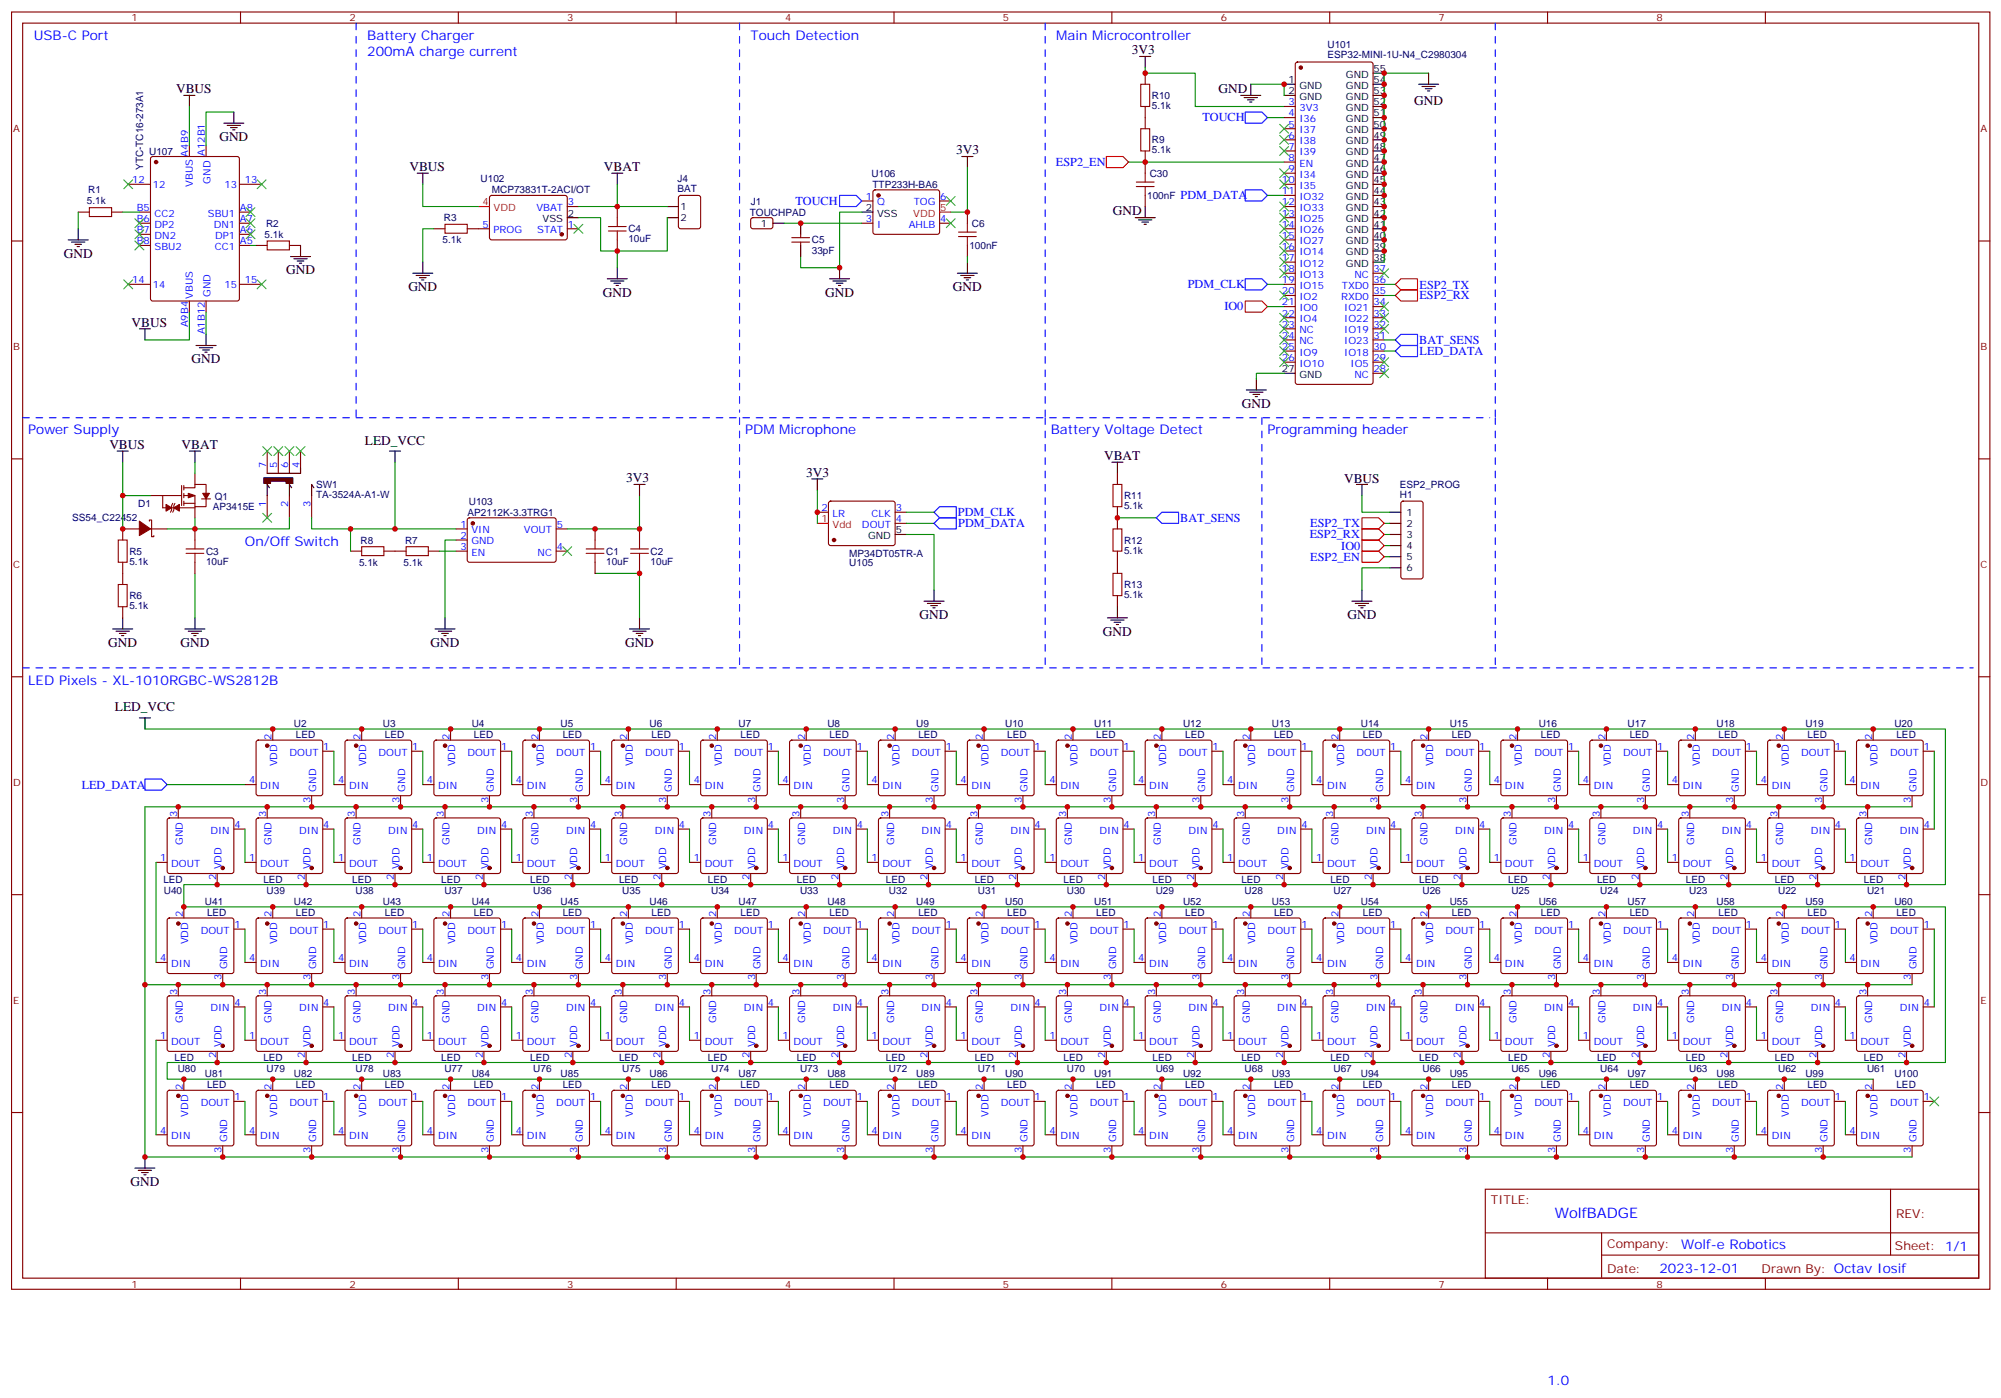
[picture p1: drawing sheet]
<svg xmlns="http://www.w3.org/2000/svg" width="635mm" height="444mm" viewBox="0 0 635 444" stroke-linecap="round" stroke-linejoin="round" font-family="sans-serif">
<defs><g id="words">
<text font-size="4.6" fill="#00f" x="493.5" y="386.4">WolfBADGE</text>
<g font-size="4.2" fill="#00f">
<text x="10.7" y="12.6">USB-C Port</text>
<text x="116.6" y="12.6">Battery Charger</text>
<text x="116.6" y="17.9">200mA charge current</text>
<text x="238.3" y="12.6">Touch Detection</text>
<text x="335.3" y="12.6">Main Microcontroller</text>
<text x="9" y="137.9">Pow</text>
<text x="17.5" y="137.9">er Supply</text>
<text x="236.5" y="137.9">PDM Microphone</text>
<text x="333.5" y="137.9">Battery Voltage Detect</text>
<text x="402.3" y="137.9">Programming header</text>
<text x="77.8" y="173.1">On/Off Sw</text>
<text x="99.8" y="173.1">itch</text>
<text x="9" y="217.2">LED Pixels - XL-1010RGBC-WS2812B</text>
<text x="533.6" y="396.2">Wolf-e Robotics</text>
<text x="526.7" y="404">2023-12-01</text>
<text x="491.2" y="439.5">1.0</text>
</g>
<g font-size="4.2">
<text x="359.3" y="17.2">3V3</text>
<text x="55.9" y="29.6">VBUS</text>
<text x="386.8" y="29.5">GND</text>
<text x="448.9" y="33.4">GND</text>
<text x="69.6" y="44.7">GND</text>
<text x="303.5" y="49">3V3</text>
<text x="130" y="54.3">VBUS</text>
<text x="191.7" y="54.3">VBAT</text>
<text x="353.3" y="68.3">GND</text>
<text x="20.2" y="81.8">GND</text>
<text x="90.8" y="87.1">GND</text>
<text x="129.6" y="92.4">GND</text>
<text x="191.3" y="94.1">GND</text>
<text x="261.9" y="94.1">GND</text>
<text x="302.5" y="92.4">GND</text>
<text x="41.8" y="103.6">VBUS</text>
<text x="60.8" y="115.3">GND</text>
<text x="394.2" y="129.4">GND</text>
<text x="34.7" y="142.5">VBUS</text>
<text x="57.6" y="142.5">VBAT</text>
<text x="115.9" y="141.1">LED_VCC</text>
<text x="350.4" y="146">VBAT</text>
<text x="198.8" y="153">3V3</text>
<text x="255.9" y="151.3">3V3</text>
<text x="426.6" y="153.4">VBUS</text>
<text x="291.9" y="196.4">GND</text>
<text x="427.7" y="196.5">GND</text>
<text x="350.1" y="201.7">GND</text>
<text x="34.4" y="205.2">GND</text>
<text x="57.3" y="205.2">GND</text>
<text x="136.7" y="205.2">GND</text>
<text x="198.4" y="205.2">GND</text>
<text x="36.5" y="225.7">LED_VCC</text>
<text x="41.4" y="376.3">GND</text>
</g>
<g font-size="3.9" fill="#00f">
<text x="381.7" y="38.5">TOUCH</text>
<text x="335.2" y="52.7">ESP2_EN</text>
<text x="252.5" y="65">TOUCH</text>
<text x="374.7" y="63.2">PDM_DATA</text>
<text x="377" y="91.5">PDM_CLK</text>
<text x="450.6" y="95">ESP2_RX</text>
<text x="450.6" y="91.6">ESP2_TX</text>
<text x="388.6" y="98.4">IO0</text>
<text x="450.5" y="109.1">BAT_SENS</text>
<text x="450.6" y="112.7">LED_DATA</text>
<text x="304.1" y="163.8">PDM_CLK</text>
<text x="304.2" y="167.3">PDM_DATA</text>
<text x="374.6" y="165.6">BAT_SENS</text>
<text x="415.9" y="167.3">ESP2_TX</text>
<text x="415.7" y="170.9">ESP2_RX</text>
<text x="415.9" y="177.9">ESP2_EN</text>
<text x="425.7" y="174.4">IO0</text>
<text x="25.9" y="250.2">LED_DATA</text>
</g>
<g font-size="3.9" fill="#800">
<text x="473.2" y="382">TITLE:</text>
<text x="601.8" y="386.7">REV:</text>
<text x="510.1" y="396.2">Company:</text>
<text x="601.5" y="396.8">Sheet: 1/1</text>
<text x="510.1" y="403.9">Date:</text>
<text x="559.2" y="403.9">Draw</text>
<text x="569.3" y="403.9">n By: Octav Iosif</text>
</g>
<g font-size="3.2" fill="#800">
<text x="41.8" y="6.8">1</text>
<text x="110.9" y="6.8">2</text>
<text x="180.1" y="6.8">3</text>
<text x="249.2" y="6.8">4</text>
<text x="318.3" y="6.8">5</text>
<text x="387.5" y="6.8">6</text>
<text x="456.6" y="6.8">7</text>
<text x="525.8" y="6.8">8</text>
<text x="4.2" y="41.9">A</text>
<text x="628.6" y="41.9">A</text>
<text x="4.2" y="111.1">B</text>
<text x="628.6" y="111.1">B</text>
<text x="4.2" y="180.2">C</text>
<text x="628.6" y="180.2">C</text>
<text x="4.2" y="249.3">D</text>
<text x="628.6" y="249.3">D</text>
<text x="4.2" y="318.5">E</text>
<text x="628.6" y="318.5">E</text>
<text x="41.8" y="408.6">1</text>
<text x="110.9" y="408.6">2</text>
<text x="180.1" y="408.6">3</text>
<text x="249.2" y="408.6">4</text>
<text x="318.3" y="408.6">5</text>
<text x="387.5" y="408.6">6</text>
<text x="456.6" y="408.6">7</text>
<text x="525.8" y="408.6">8</text>
</g>
<g font-size="3.2" fill="#000080">
<text x="421.4" y="15.3">U101</text>
<text x="421.4" y="18.5">ESP32-MINI-1U-N4_C2980304</text>
<text x="365.6" y="34.6">5.1k</text>
<text x="365.6" y="31.4">R10</text>
<text x="365.6" y="45.5">R9</text>
<text x="45.4" y="54" transform="rotate(-90 45.4 54)">YTC-TC16-273A1</text>
<text x="47.4" y="49.1">U107</text>
<text x="365.6" y="48.7">5.1k</text>
<text x="152.6" y="57.9">U102</text>
<text x="215" y="57.7">J4</text>
<text x="276.7" y="56.1">U106</text>
<text x="277" y="59.6">TTP233H-BA6</text>
<text x="364.9" y="56.1">C30</text>
<text x="27.5" y="64.9">5.1k</text>
<text x="28" y="61.4">R1</text>
<text x="156.1" y="61.4">MCP73831T-2ACI/OT</text>
<text x="215" y="61">BAT</text>
<text x="238.3" y="64.9">J1</text>
<text x="364.1" y="63.2">100nF</text>
<text x="84.5" y="72">R2</text>
<text x="140.9" y="70.2">R3</text>
<text x="238" y="68.5">TOUCHPAD</text>
<text x="308.5" y="72">C6</text>
<text x="84" y="75.5">5.1k</text>
<text x="140.4" y="77.3">5.1k</text>
<text x="199.5" y="76.9">10uF</text>
<text x="199.5" y="73.8">C4</text>
<text x="257.7" y="77.3">C5</text>
<text x="257.7" y="80.5">33pF</text>
<text x="307.7" y="79">100nF</text>
<text x="100.3" y="154.9">SW1</text>
<text x="444.3" y="154.9">ESP2_PROG</text>
<text x="43.9" y="160.8">D1</text>
<text x="67.5" y="161.7">AP3415E</text>
<text x="68.2" y="158.6">Q1</text>
<text x="100.3" y="158.1">TA-3524A-A1-W</text>
<text x="148.8" y="160.1">U103</text>
<text x="356.8" y="161.6">5.1k</text>
<text x="356.8" y="158.4">R11</text>
<text x="444.3" y="158">H1</text>
<text x="22.9" y="165.5">SS54_C22452</text>
<text x="148.4" y="163.7">AP2112K-3.3TRG1</text>
<text x="114.5" y="172.5">R8</text>
<text x="128.6" y="172.5">R7</text>
<text x="356.8" y="172.5">R12</text>
<text x="41.1" y="179.2">5.1k</text>
<text x="41.1" y="176.1">R5</text>
<text x="65.4" y="179.2">10uF</text>
<text x="65.4" y="176.1">C3</text>
<text x="114" y="179.5">5.1k</text>
<text x="128.1" y="179.5">5.1k</text>
<text x="192.4" y="179.2">10uF</text>
<text x="192.4" y="176.1">C1</text>
<text x="206.5" y="179.2">10uF</text>
<text x="206.5" y="176.1">C2</text>
<text x="269.6" y="176.8">MP34DT05TR-A</text>
<text x="269.6" y="179.7">U105</text>
<text x="356.8" y="175.7">5.1k</text>
<text x="41.1" y="190.2">R6</text>
<text x="356.8" y="189.8">5.1k</text>
<text x="356.8" y="186.6">R13</text>
<text x="41.1" y="193.4">5.1k</text>
<text x="93.3" y="230.8">U2</text>
<text x="121.5" y="230.8">U3</text>
<text x="149.7" y="230.8">U4</text>
<text x="178" y="230.8">U5</text>
<text x="206.2" y="230.8">U6</text>
<text x="234.4" y="230.8">U7</text>
<text x="262.6" y="230.8">U8</text>
<text x="290.8" y="230.8">U9</text>
<text x="319.1" y="230.8">U10</text>
<text x="347.3" y="230.8">U11</text>
<text x="375.5" y="230.8">U12</text>
<text x="403.7" y="230.8">U13</text>
<text x="432" y="230.8">U14</text>
<text x="460.2" y="230.8">U15</text>
<text x="488.4" y="230.8">U16</text>
<text x="516.6" y="230.8">U17</text>
<text x="544.8" y="230.8">U18</text>
<text x="573.1" y="230.8">U19</text>
<text x="601.3" y="230.8">U20</text>
<text x="94" y="234.3">LED</text>
<text x="122.2" y="234.3">LED</text>
<text x="150.4" y="234.3">LED</text>
<text x="178.6" y="234.3">LED</text>
<text x="206.8" y="234.3">LED</text>
<text x="235.1" y="234.3">LED</text>
<text x="263.3" y="234.3">LED</text>
<text x="291.5" y="234.3">LED</text>
<text x="319.7" y="234.3">LED</text>
<text x="348" y="234.3">LED</text>
<text x="376.2" y="234.3">LED</text>
<text x="404.4" y="234.3">LED</text>
<text x="432.6" y="234.3">LED</text>
<text x="460.8" y="234.3">LED</text>
<text x="489.1" y="234.3">LED</text>
<text x="517.3" y="234.3">LED</text>
<text x="545.5" y="234.3">LED</text>
<text x="573.7" y="234.3">LED</text>
<text x="602" y="234.3">LED</text>
<text x="51.8" y="280.1">LED</text>
<text x="83.6" y="280.3">LED</text>
<text x="111.8" y="280.3">LED</text>
<text x="140" y="280.3">LED</text>
<text x="168.3" y="280.3">LED</text>
<text x="196.5" y="280.3">LED</text>
<text x="224.7" y="280.3">LED</text>
<text x="252.9" y="280.3">LED</text>
<text x="281.2" y="280.3">LED</text>
<text x="309.4" y="280.3">LED</text>
<text x="337.6" y="280.3">LED</text>
<text x="365.8" y="280.3">LED</text>
<text x="394" y="280.3">LED</text>
<text x="422.3" y="280.3">LED</text>
<text x="450.5" y="280.3">LED</text>
<text x="478.7" y="280.3">LED</text>
<text x="506.9" y="280.3">LED</text>
<text x="535.2" y="280.3">LED</text>
<text x="563.4" y="280.3">LED</text>
<text x="591.6" y="280.3">LED</text>
<text x="52" y="283.6">U40</text>
<text x="65.1" y="287.2">U41</text>
<text x="84.6" y="283.8">U39</text>
<text x="93.3" y="287.2">U42</text>
<text x="112.8" y="283.8">U38</text>
<text x="121.5" y="287.2">U43</text>
<text x="141.1" y="283.8">U37</text>
<text x="149.7" y="287.2">U44</text>
<text x="169.3" y="283.8">U36</text>
<text x="178" y="287.2">U45</text>
<text x="197.5" y="283.8">U35</text>
<text x="206.2" y="287.2">U46</text>
<text x="225.7" y="283.8">U34</text>
<text x="234.4" y="287.2">U47</text>
<text x="254" y="283.8">U33</text>
<text x="262.6" y="287.2">U48</text>
<text x="282.2" y="283.8">U32</text>
<text x="290.8" y="287.2">U49</text>
<text x="310.4" y="283.8">U31</text>
<text x="319.1" y="287.2">U50</text>
<text x="338.6" y="283.8">U30</text>
<text x="347.3" y="287.2">U51</text>
<text x="366.8" y="283.8">U29</text>
<text x="375.5" y="287.2">U52</text>
<text x="395.1" y="283.8">U28</text>
<text x="403.7" y="287.2">U53</text>
<text x="423.3" y="283.8">U27</text>
<text x="432" y="287.2">U54</text>
<text x="451.5" y="283.8">U26</text>
<text x="460.2" y="287.2">U55</text>
<text x="479.7" y="283.8">U25</text>
<text x="488.4" y="287.2">U56</text>
<text x="508" y="283.8">U24</text>
<text x="516.6" y="287.2">U57</text>
<text x="536.2" y="283.8">U23</text>
<text x="544.8" y="287.2">U58</text>
<text x="564.4" y="283.8">U22</text>
<text x="573.1" y="287.2">U59</text>
<text x="592.6" y="283.8">U21</text>
<text x="601.3" y="287.2">U60</text>
<text x="65.7" y="290.7">LED</text>
<text x="94" y="290.7">LED</text>
<text x="122.2" y="290.7">LED</text>
<text x="150.4" y="290.7">LED</text>
<text x="178.6" y="290.7">LED</text>
<text x="206.8" y="290.7">LED</text>
<text x="235.1" y="290.7">LED</text>
<text x="263.3" y="290.7">LED</text>
<text x="291.5" y="290.7">LED</text>
<text x="319.7" y="290.7">LED</text>
<text x="348" y="290.7">LED</text>
<text x="376.2" y="290.7">LED</text>
<text x="404.4" y="290.7">LED</text>
<text x="432.6" y="290.7">LED</text>
<text x="460.8" y="290.7">LED</text>
<text x="489.1" y="290.7">LED</text>
<text x="517.3" y="290.7">LED</text>
<text x="545.5" y="290.7">LED</text>
<text x="573.7" y="290.7">LED</text>
<text x="602" y="290.7">LED</text>
<text x="55.4" y="336.7">LED</text>
<text x="56.4" y="340.2">U80</text>
<text x="65.1" y="341.9">U81</text>
<text x="83.6" y="336.7">LED</text>
<text x="84.6" y="340.2">U79</text>
<text x="93.3" y="341.9">U82</text>
<text x="111.8" y="336.7">LED</text>
<text x="112.8" y="340.2">U78</text>
<text x="121.5" y="341.9">U83</text>
<text x="140" y="336.7">LED</text>
<text x="141.1" y="340.2">U77</text>
<text x="149.7" y="341.9">U84</text>
<text x="168.3" y="336.7">LED</text>
<text x="169.3" y="340.2">U76</text>
<text x="178" y="341.9">U85</text>
<text x="196.5" y="336.7">LED</text>
<text x="197.5" y="340.2">U75</text>
<text x="206.2" y="341.9">U86</text>
<text x="224.7" y="336.7">LED</text>
<text x="225.7" y="340.2">U74</text>
<text x="234.4" y="341.9">U87</text>
<text x="252.9" y="336.7">LED</text>
<text x="254" y="340.2">U73</text>
<text x="262.6" y="341.9">U88</text>
<text x="281.2" y="336.7">LED</text>
<text x="282.2" y="340.2">U72</text>
<text x="290.8" y="341.9">U89</text>
<text x="309.4" y="336.7">LED</text>
<text x="310.4" y="340.2">U71</text>
<text x="319.1" y="341.9">U90</text>
<text x="337.6" y="336.7">LED</text>
<text x="338.6" y="340.2">U70</text>
<text x="347.3" y="341.9">U91</text>
<text x="365.8" y="336.7">LED</text>
<text x="366.8" y="340.2">U69</text>
<text x="375.5" y="341.9">U92</text>
<text x="394" y="336.7">LED</text>
<text x="395.1" y="340.2">U68</text>
<text x="403.7" y="341.9">U93</text>
<text x="422.3" y="336.7">LED</text>
<text x="423.3" y="340.2">U67</text>
<text x="432" y="341.9">U94</text>
<text x="450.5" y="336.7">LED</text>
<text x="451.5" y="340.2">U66</text>
<text x="460.2" y="341.9">U95</text>
<text x="478.7" y="336.7">LED</text>
<text x="479.7" y="340.2">U65</text>
<text x="488.4" y="341.9">U96</text>
<text x="506.9" y="336.7">LED</text>
<text x="508" y="340.2">U64</text>
<text x="516.6" y="341.9">U97</text>
<text x="535.2" y="336.7">LED</text>
<text x="536.2" y="340.2">U63</text>
<text x="544.8" y="341.9">U98</text>
<text x="563.4" y="336.7">LED</text>
<text x="564.4" y="340.2">U62</text>
<text x="573.1" y="341.9">U99</text>
<text x="591.6" y="336.7">LED</text>
<text x="592.6" y="340.2">U61</text>
<text x="601.3" y="341.9">U100</text>
<text x="65.7" y="345.4">LED</text>
<text x="94" y="345.4">LED</text>
<text x="122.2" y="345.4">LED</text>
<text x="150.4" y="345.4">LED</text>
<text x="178.6" y="345.4">LED</text>
<text x="206.8" y="345.4">LED</text>
<text x="235.1" y="345.4">LED</text>
<text x="263.3" y="345.4">LED</text>
<text x="291.5" y="345.4">LED</text>
<text x="319.7" y="345.4">LED</text>
<text x="348" y="345.4">LED</text>
<text x="376.2" y="345.4">LED</text>
<text x="404.4" y="345.4">LED</text>
<text x="432.6" y="345.4">LED</text>
<text x="460.8" y="345.4">LED</text>
<text x="489.1" y="345.4">LED</text>
<text x="517.3" y="345.4">LED</text>
<text x="545.5" y="345.4">LED</text>
<text x="573.7" y="345.4">LED</text>
<text x="602" y="345.4">LED</text>
</g>
<g font-size="3.2">
<text x="436" y="22.9">55</text>
<text x="408.9" y="29.9">2</text>
<text x="408.9" y="26.4">1</text>
<text x="412.4" y="28.2">GND</text>
<text x="427.2" y="24.6">GND</text>
<text x="427.2" y="28.2">GND</text>
<text x="436" y="26.4">54</text>
<text x="436" y="29.9">53</text>
<text x="412.4" y="31.7">GND</text>
<text x="427.2" y="31.7">GND</text>
<text x="427.2" y="35.2">GND</text>
<text x="436" y="33.4">52</text>
<text x="427.2" y="38.7">GND</text>
<text x="436" y="37">51</text>
<text x="436" y="40.5">50</text>
<text x="427.2" y="42.3">GND</text>
<text x="427.2" y="45.8">GND</text>
<text x="436" y="44">49</text>
<text x="436" y="47.6">48</text>
<text x="427.2" y="49.3">GND</text>
<text x="427.2" y="52.8">GND</text>
<text x="436" y="51.1">47</text>
<text x="427.2" y="56.4">GND</text>
<text x="427.2" y="59.9">GND</text>
<text x="436" y="54.6">46</text>
<text x="436" y="58.1">45</text>
<text x="427.2" y="63.4">GND</text>
<text x="436" y="61.7">44</text>
<text x="436" y="65.2">43</text>
<text x="172.2" y="70.5">VSS</text>
<text x="180.2" y="68.7">2</text>
<text x="216" y="66.6">1</text>
<text x="216" y="70.1">2</text>
<text x="241.5" y="71.9">1</text>
<text x="274.9" y="67">2</text>
<text x="278.4" y="68.7">VSS</text>
<text x="427.2" y="67">GND</text>
<text x="427.2" y="70.5">GND</text>
<text x="436" y="68.7">42</text>
<text x="427.2" y="74">GND</text>
<text x="427.2" y="77.5">GND</text>
<text x="436" y="72.2">41</text>
<text x="436" y="75.8">40</text>
<text x="427.2" y="81.1">GND</text>
<text x="436" y="79.3">39</text>
<text x="436" y="82.8">38</text>
<text x="427.2" y="84.6">GND</text>
<text x="406.9" y="118.1">27</text>
<text x="412.4" y="119.9">GND</text>
<text x="446.4" y="163.6">1</text>
<text x="446.4" y="167.1">2</text>
<text x="275.5" y="171">GND</text>
<text x="284.3" y="169.3">5</text>
<text x="446.4" y="170.7">3</text>
<text x="446.4" y="174.2">4</text>
<text x="446.4" y="177.7">5</text>
<text x="446.4" y="181.3">6</text>
</g>
<g font-size="3.2" fill="#00f">
<text x="408.9" y="33.4">3</text>
<text x="412.4" y="35.2">3V3</text>
<text x="408.9" y="40.5">5</text>
<text x="408.9" y="37">4</text>
<text x="412.4" y="38.7">I36</text>
<text x="408.9" y="47.6">7</text>
<text x="408.9" y="44">6</text>
<text x="412.4" y="45.8">I38</text>
<text x="412.4" y="42.3">I37</text>
<text x="59.8" y="49.7" transform="rotate(-90 59.8 49.7)">A4B9</text>
<text x="65.1" y="49.5" transform="rotate(-90 65.1 49.5)">A12B1</text>
<text x="408.9" y="51.1">8</text>
<text x="412.4" y="52.8">EN</text>
<text x="412.4" y="49.3">I39</text>
<text x="42" y="58.1">12</text>
<text x="48.5" y="59.5">12</text>
<text x="61.2" y="59.2" transform="rotate(-90 61.2 59.2)">VBUS</text>
<text x="66.8" y="58.3" transform="rotate(-90 66.8 58.3)">GND</text>
<text x="71.3" y="59.5">13</text>
<text x="77.8" y="58.1">13</text>
<text x="406.9" y="58.1">10</text>
<text x="408.9" y="54.6">9</text>
<text x="412.4" y="59.9">I35</text>
<text x="412.4" y="56.4">I34</text>
<text x="180.2" y="65.2">3</text>
<text x="274.9" y="63.4">1</text>
<text x="278.4" y="65.2">Q</text>
<text x="290" y="65.2">TOG</text>
<text x="298.4" y="63.4">6</text>
<text x="406.9" y="65.2">12</text>
<text x="406.9" y="61.7">11</text>
<text x="412.4" y="63.4">IO32</text>
<text x="43.4" y="67">B5</text>
<text x="43.4" y="70.5">B6</text>
<text x="49.1" y="68.7">CC2</text>
<text x="66" y="68.7">SBU1</text>
<text x="76.2" y="67">A8</text>
<text x="76.2" y="70.5">A7</text>
<text x="170.3" y="67">VBAT</text>
<text x="274.9" y="70.5">3</text>
<text x="298.4" y="70.5">4</text>
<text x="406.9" y="68.7">13</text>
<text x="412.4" y="70.5">IO25</text>
<text x="412.4" y="67">IO33</text>
<text x="43.4" y="77.5">B8</text>
<text x="43.4" y="74">B7</text>
<text x="49.1" y="72.2">DP2</text>
<text x="49.1" y="75.8">DN2</text>
<text x="67.8" y="72.2">DN1</text>
<text x="68.3" y="75.8">DP1</text>
<text x="76.2" y="77.5">A5</text>
<text x="76.2" y="74">A6</text>
<text x="153.2" y="72.2">5</text>
<text x="156.7" y="74">PROG</text>
<text x="170.5" y="74">STAT</text>
<text x="180.2" y="72.2">1</text>
<text x="278.4" y="72.2">I</text>
<text x="288.4" y="72.2">AHLB</text>
<text x="406.9" y="75.8">15</text>
<text x="406.9" y="72.2">14</text>
<text x="412.4" y="77.5">IO27</text>
<text x="412.4" y="74">IO26</text>
<text x="49.1" y="79.3">SBU2</text>
<text x="68.2" y="79.3">CC1</text>
<text x="406.9" y="82.8">17</text>
<text x="406.9" y="79.3">16</text>
<text x="412.4" y="81.1">IO14</text>
<text x="42" y="89.9">14</text>
<text x="77.8" y="89.9">15</text>
<text x="406.9" y="89.9">19</text>
<text x="406.9" y="86.4">18</text>
<text x="412.4" y="88.1">IO13</text>
<text x="412.4" y="84.6">IO12</text>
<text x="429.9" y="88.1">NC</text>
<text x="436" y="86.4">37</text>
<text x="436" y="89.9">36</text>
<text x="48.5" y="91.3">14</text>
<text x="61.2" y="94.8" transform="rotate(-90 61.2 94.8)">VBUS</text>
<text x="66.8" y="94.2" transform="rotate(-90 66.8 94.2)">GND</text>
<text x="71.3" y="91.3">15</text>
<text x="406.9" y="93.4">20</text>
<text x="412.4" y="95.2">IO2</text>
<text x="412.4" y="91.7">IO15</text>
<text x="425.7" y="95.2">RXD0</text>
<text x="425.9" y="91.7">TXD0</text>
<text x="436" y="93.4">35</text>
<text x="406.9" y="100.5">22</text>
<text x="406.9" y="96.9">21</text>
<text x="412.4" y="98.7">IO0</text>
<text x="426.7" y="98.7">IO21</text>
<text x="436" y="96.9">34</text>
<text x="436" y="100.5">33</text>
<text x="59.8" y="103.9" transform="rotate(-90 59.8 103.9)">A9B4</text>
<text x="65.1" y="106.1" transform="rotate(-90 65.1 106.1)">A1B12</text>
<text x="406.9" y="107.5">24</text>
<text x="406.9" y="104">23</text>
<text x="412.4" y="105.8">NC</text>
<text x="412.4" y="102.2">IO4</text>
<text x="426.7" y="102.2">IO22</text>
<text x="426.7" y="105.8">IO19</text>
<text x="436" y="104">32</text>
<text x="436" y="107.5">31</text>
<text x="406.9" y="111.1">25</text>
<text x="412.4" y="112.8">IO9</text>
<text x="412.4" y="109.3">NC</text>
<text x="426.7" y="109.3">IO23</text>
<text x="426.7" y="112.8">IO18</text>
<text x="436" y="111.1">30</text>
<text x="406.9" y="114.6">26</text>
<text x="412.4" y="116.3">IO10</text>
<text x="428.7" y="116.3">IO5</text>
<text x="429.9" y="119.9">NC</text>
<text x="436" y="114.6">29</text>
<text x="436" y="118.1">28</text>
<text x="84.5" y="148.4" transform="rotate(-90 84.5 148.4)">7</text>
<text x="88" y="148.4" transform="rotate(-90 88 148.4)">5</text>
<text x="91.5" y="148.4" transform="rotate(-90 91.5 148.4)">6</text>
<text x="95" y="148.4" transform="rotate(-90 95 148.4)">4</text>
<text x="84.5" y="161" transform="rotate(-90 84.5 161)">1</text>
<text x="91.5" y="161" transform="rotate(-90 91.5 161)">2</text>
<text x="98.6" y="161" transform="rotate(-90 98.6 161)">3</text>
<text x="146.1" y="167.5">1</text>
<text x="176.7" y="167.5">5</text>
<text x="260.8" y="162.2">2</text>
<text x="264.3" y="164">LR</text>
<text x="273.6" y="167.5">DOUT</text>
<text x="276.6" y="164">CLK</text>
<text x="284.3" y="162.2">3</text>
<text x="284.3" y="165.7">4</text>
<text x="146.1" y="171">2</text>
<text x="149.6" y="169.3">VIN</text>
<text x="149.6" y="172.8">GND</text>
<text x="166.3" y="169.3">VOUT</text>
<text x="146.1" y="174.6">3</text>
<text x="149.6" y="176.3">EN</text>
<text x="170.6" y="176.3">NC</text>
<text x="176.7" y="174.6">4</text>
<text x="86.2" y="234.7" transform="rotate(-90 86.2 234.7)">2</text>
<text x="91.9" y="239.8">DOUT</text>
<text x="102.6" y="238.1">1</text>
<text x="114.4" y="234.7" transform="rotate(-90 114.4 234.7)">2</text>
<text x="120.1" y="239.8">DOUT</text>
<text x="130.8" y="238.1">1</text>
<text x="142.7" y="234.7" transform="rotate(-90 142.7 234.7)">2</text>
<text x="148.4" y="239.8">DOUT</text>
<text x="159.1" y="238.1">1</text>
<text x="170.9" y="234.7" transform="rotate(-90 170.9 234.7)">2</text>
<text x="176.6" y="239.8">DOUT</text>
<text x="187.3" y="238.1">1</text>
<text x="199.1" y="234.7" transform="rotate(-90 199.1 234.7)">2</text>
<text x="204.8" y="239.8">DOUT</text>
<text x="215.5" y="238.1">1</text>
<text x="227.3" y="234.7" transform="rotate(-90 227.3 234.7)">2</text>
<text x="233" y="239.8">DOUT</text>
<text x="243.7" y="238.1">1</text>
<text x="255.6" y="234.7" transform="rotate(-90 255.6 234.7)">2</text>
<text x="261.3" y="239.8">DOUT</text>
<text x="272" y="238.1">1</text>
<text x="283.8" y="234.7" transform="rotate(-90 283.8 234.7)">2</text>
<text x="289.5" y="239.8">DOUT</text>
<text x="300.2" y="238.1">1</text>
<text x="312" y="234.7" transform="rotate(-90 312 234.7)">2</text>
<text x="317.7" y="239.8">DOUT</text>
<text x="328.4" y="238.1">1</text>
<text x="340.2" y="234.7" transform="rotate(-90 340.2 234.7)">2</text>
<text x="345.9" y="239.8">DOUT</text>
<text x="356.6" y="238.1">1</text>
<text x="368.4" y="234.7" transform="rotate(-90 368.4 234.7)">2</text>
<text x="374.1" y="239.8">DOUT</text>
<text x="384.8" y="238.1">1</text>
<text x="396.7" y="234.7" transform="rotate(-90 396.7 234.7)">2</text>
<text x="402.4" y="239.8">DOUT</text>
<text x="413.1" y="238.1">1</text>
<text x="424.9" y="234.7" transform="rotate(-90 424.9 234.7)">2</text>
<text x="430.6" y="239.8">DOUT</text>
<text x="441.3" y="238.1">1</text>
<text x="453.1" y="234.7" transform="rotate(-90 453.1 234.7)">2</text>
<text x="458.8" y="239.8">DOUT</text>
<text x="469.5" y="238.1">1</text>
<text x="481.3" y="234.7" transform="rotate(-90 481.3 234.7)">2</text>
<text x="487" y="239.8">DOUT</text>
<text x="497.7" y="238.1">1</text>
<text x="509.6" y="234.7" transform="rotate(-90 509.6 234.7)">2</text>
<text x="515.3" y="239.8">DOUT</text>
<text x="526" y="238.1">1</text>
<text x="537.8" y="234.7" transform="rotate(-90 537.8 234.7)">2</text>
<text x="543.5" y="239.8">DOUT</text>
<text x="554.2" y="238.1">1</text>
<text x="566" y="234.7" transform="rotate(-90 566 234.7)">2</text>
<text x="571.7" y="239.8">DOUT</text>
<text x="582.4" y="238.1">1</text>
<text x="594.2" y="234.7" transform="rotate(-90 594.2 234.7)">2</text>
<text x="599.9" y="239.8">DOUT</text>
<text x="610.6" y="238.1">1</text>
<text x="88" y="243.2" transform="rotate(-90 88 243.2)">VDD</text>
<text x="116.2" y="243.2" transform="rotate(-90 116.2 243.2)">VDD</text>
<text x="144.4" y="243.2" transform="rotate(-90 144.4 243.2)">VDD</text>
<text x="172.6" y="243.2" transform="rotate(-90 172.6 243.2)">VDD</text>
<text x="200.9" y="243.2" transform="rotate(-90 200.9 243.2)">VDD</text>
<text x="229.1" y="243.2" transform="rotate(-90 229.1 243.2)">VDD</text>
<text x="257.3" y="243.2" transform="rotate(-90 257.3 243.2)">VDD</text>
<text x="285.5" y="243.2" transform="rotate(-90 285.5 243.2)">VDD</text>
<text x="313.8" y="243.2" transform="rotate(-90 313.8 243.2)">VDD</text>
<text x="342" y="243.2" transform="rotate(-90 342 243.2)">VDD</text>
<text x="370.2" y="243.2" transform="rotate(-90 370.2 243.2)">VDD</text>
<text x="398.4" y="243.2" transform="rotate(-90 398.4 243.2)">VDD</text>
<text x="426.6" y="243.2" transform="rotate(-90 426.6 243.2)">VDD</text>
<text x="454.9" y="243.2" transform="rotate(-90 454.9 243.2)">VDD</text>
<text x="483.1" y="243.2" transform="rotate(-90 483.1 243.2)">VDD</text>
<text x="511.3" y="243.2" transform="rotate(-90 511.3 243.2)">VDD</text>
<text x="539.5" y="243.2" transform="rotate(-90 539.5 243.2)">VDD</text>
<text x="567.8" y="243.2" transform="rotate(-90 567.8 243.2)">VDD</text>
<text x="596" y="243.2" transform="rotate(-90 596 243.2)">VDD</text>
<text x="79.1" y="248.6">4</text>
<text x="82.6" y="250.4">DIN</text>
<text x="100.3" y="251.2" transform="rotate(-90 100.3 251.2)">GND</text>
<text x="107.3" y="248.6">4</text>
<text x="110.8" y="250.4">DIN</text>
<text x="128.6" y="251.2" transform="rotate(-90 128.6 251.2)">GND</text>
<text x="135.5" y="248.6">4</text>
<text x="139" y="250.4">DIN</text>
<text x="156.8" y="251.2" transform="rotate(-90 156.8 251.2)">GND</text>
<text x="163.8" y="248.6">4</text>
<text x="167.3" y="250.4">DIN</text>
<text x="185" y="251.2" transform="rotate(-90 185 251.2)">GND</text>
<text x="192" y="248.6">4</text>
<text x="195.5" y="250.4">DIN</text>
<text x="213.2" y="251.2" transform="rotate(-90 213.2 251.2)">GND</text>
<text x="220.2" y="248.6">4</text>
<text x="223.7" y="250.4">DIN</text>
<text x="241.4" y="251.2" transform="rotate(-90 241.4 251.2)">GND</text>
<text x="248.4" y="248.6">4</text>
<text x="251.9" y="250.4">DIN</text>
<text x="269.7" y="251.2" transform="rotate(-90 269.7 251.2)">GND</text>
<text x="276.6" y="248.6">4</text>
<text x="280.1" y="250.4">DIN</text>
<text x="297.9" y="251.2" transform="rotate(-90 297.9 251.2)">GND</text>
<text x="304.9" y="248.6">4</text>
<text x="308.4" y="250.4">DIN</text>
<text x="326.1" y="251.2" transform="rotate(-90 326.1 251.2)">GND</text>
<text x="333.1" y="248.6">4</text>
<text x="336.6" y="250.4">DIN</text>
<text x="354.3" y="251.2" transform="rotate(-90 354.3 251.2)">GND</text>
<text x="361.3" y="248.6">4</text>
<text x="364.8" y="250.4">DIN</text>
<text x="382.6" y="251.2" transform="rotate(-90 382.6 251.2)">GND</text>
<text x="389.5" y="248.6">4</text>
<text x="393" y="250.4">DIN</text>
<text x="410.8" y="251.2" transform="rotate(-90 410.8 251.2)">GND</text>
<text x="417.8" y="248.6">4</text>
<text x="421.3" y="250.4">DIN</text>
<text x="439" y="251.2" transform="rotate(-90 439 251.2)">GND</text>
<text x="446" y="248.6">4</text>
<text x="449.5" y="250.4">DIN</text>
<text x="467.2" y="251.2" transform="rotate(-90 467.2 251.2)">GND</text>
<text x="474.2" y="248.6">4</text>
<text x="477.7" y="250.4">DIN</text>
<text x="495.4" y="251.2" transform="rotate(-90 495.4 251.2)">GND</text>
<text x="502.4" y="248.6">4</text>
<text x="505.9" y="250.4">DIN</text>
<text x="523.7" y="251.2" transform="rotate(-90 523.7 251.2)">GND</text>
<text x="530.6" y="248.6">4</text>
<text x="534.1" y="250.4">DIN</text>
<text x="551.9" y="251.2" transform="rotate(-90 551.9 251.2)">GND</text>
<text x="558.9" y="248.6">4</text>
<text x="562.4" y="250.4">DIN</text>
<text x="580.1" y="251.2" transform="rotate(-90 580.1 251.2)">GND</text>
<text x="587.1" y="248.6">4</text>
<text x="590.6" y="250.4">DIN</text>
<text x="608.3" y="251.2" transform="rotate(-90 608.3 251.2)">GND</text>
<text x="98.6" y="254.7" transform="rotate(-90 98.6 254.7)">3</text>
<text x="126.8" y="254.7" transform="rotate(-90 126.8 254.7)">3</text>
<text x="155" y="254.7" transform="rotate(-90 155 254.7)">3</text>
<text x="183.2" y="254.7" transform="rotate(-90 183.2 254.7)">3</text>
<text x="211.5" y="254.7" transform="rotate(-90 211.5 254.7)">3</text>
<text x="239.7" y="254.7" transform="rotate(-90 239.7 254.7)">3</text>
<text x="267.9" y="254.7" transform="rotate(-90 267.9 254.7)">3</text>
<text x="296.1" y="254.7" transform="rotate(-90 296.1 254.7)">3</text>
<text x="324.3" y="254.7" transform="rotate(-90 324.3 254.7)">3</text>
<text x="352.6" y="254.7" transform="rotate(-90 352.6 254.7)">3</text>
<text x="380.8" y="254.7" transform="rotate(-90 380.8 254.7)">3</text>
<text x="409" y="254.7" transform="rotate(-90 409 254.7)">3</text>
<text x="437.2" y="254.7" transform="rotate(-90 437.2 254.7)">3</text>
<text x="465.5" y="254.7" transform="rotate(-90 465.5 254.7)">3</text>
<text x="493.7" y="254.7" transform="rotate(-90 493.7 254.7)">3</text>
<text x="521.9" y="254.7" transform="rotate(-90 521.9 254.7)">3</text>
<text x="550.1" y="254.7" transform="rotate(-90 550.1 254.7)">3</text>
<text x="578.3" y="254.7" transform="rotate(-90 578.3 254.7)">3</text>
<text x="606.6" y="254.7" transform="rotate(-90 606.6 254.7)">3</text>
<text x="56.2" y="259.4" transform="rotate(-90 56.2 259.4)">3</text>
<text x="74.4" y="262.7">4</text>
<text x="84.5" y="259.4" transform="rotate(-90 84.5 259.4)">3</text>
<text x="102.6" y="262.7">4</text>
<text x="112.7" y="259.4" transform="rotate(-90 112.7 259.4)">3</text>
<text x="130.8" y="262.7">4</text>
<text x="140.9" y="259.4" transform="rotate(-90 140.9 259.4)">3</text>
<text x="159.1" y="262.7">4</text>
<text x="169.1" y="259.4" transform="rotate(-90 169.1 259.4)">3</text>
<text x="187.3" y="262.7">4</text>
<text x="197.3" y="259.4" transform="rotate(-90 197.3 259.4)">3</text>
<text x="215.5" y="262.7">4</text>
<text x="225.6" y="259.4" transform="rotate(-90 225.6 259.4)">3</text>
<text x="243.7" y="262.7">4</text>
<text x="253.8" y="259.4" transform="rotate(-90 253.8 259.4)">3</text>
<text x="272" y="262.7">4</text>
<text x="282" y="259.4" transform="rotate(-90 282 259.4)">3</text>
<text x="300.2" y="262.7">4</text>
<text x="310.2" y="259.4" transform="rotate(-90 310.2 259.4)">3</text>
<text x="328.4" y="262.7">4</text>
<text x="338.5" y="259.4" transform="rotate(-90 338.5 259.4)">3</text>
<text x="356.6" y="262.7">4</text>
<text x="366.7" y="259.4" transform="rotate(-90 366.7 259.4)">3</text>
<text x="384.8" y="262.7">4</text>
<text x="394.9" y="259.4" transform="rotate(-90 394.9 259.4)">3</text>
<text x="413.1" y="262.7">4</text>
<text x="423.1" y="259.4" transform="rotate(-90 423.1 259.4)">3</text>
<text x="441.3" y="262.7">4</text>
<text x="451.3" y="259.4" transform="rotate(-90 451.3 259.4)">3</text>
<text x="469.5" y="262.7">4</text>
<text x="479.6" y="259.4" transform="rotate(-90 479.6 259.4)">3</text>
<text x="497.7" y="262.7">4</text>
<text x="507.8" y="259.4" transform="rotate(-90 507.8 259.4)">3</text>
<text x="526" y="262.7">4</text>
<text x="536" y="259.4" transform="rotate(-90 536 259.4)">3</text>
<text x="554.2" y="262.7">4</text>
<text x="564.2" y="259.4" transform="rotate(-90 564.2 259.4)">3</text>
<text x="582.4" y="262.7">4</text>
<text x="592.5" y="259.4" transform="rotate(-90 592.5 259.4)">3</text>
<text x="610.6" y="262.7">4</text>
<text x="58" y="268.2" transform="rotate(-90 58 268.2)">GND</text>
<text x="66.8" y="264.5">DIN</text>
<text x="86.2" y="268.2" transform="rotate(-90 86.2 268.2)">GND</text>
<text x="95" y="264.5">DIN</text>
<text x="114.4" y="268.2" transform="rotate(-90 114.4 268.2)">GND</text>
<text x="123.2" y="264.5">DIN</text>
<text x="142.7" y="268.2" transform="rotate(-90 142.7 268.2)">GND</text>
<text x="151.4" y="264.5">DIN</text>
<text x="170.9" y="268.2" transform="rotate(-90 170.9 268.2)">GND</text>
<text x="179.7" y="264.5">DIN</text>
<text x="199.1" y="268.2" transform="rotate(-90 199.1 268.2)">GND</text>
<text x="207.9" y="264.5">DIN</text>
<text x="227.3" y="268.2" transform="rotate(-90 227.3 268.2)">GND</text>
<text x="236.1" y="264.5">DIN</text>
<text x="255.6" y="268.2" transform="rotate(-90 255.6 268.2)">GND</text>
<text x="264.3" y="264.5">DIN</text>
<text x="283.8" y="268.2" transform="rotate(-90 283.8 268.2)">GND</text>
<text x="292.5" y="264.5">DIN</text>
<text x="312" y="268.2" transform="rotate(-90 312 268.2)">GND</text>
<text x="320.8" y="264.5">DIN</text>
<text x="340.2" y="268.2" transform="rotate(-90 340.2 268.2)">GND</text>
<text x="349" y="264.5">DIN</text>
<text x="368.4" y="268.2" transform="rotate(-90 368.4 268.2)">GND</text>
<text x="377.2" y="264.5">DIN</text>
<text x="396.7" y="268.2" transform="rotate(-90 396.7 268.2)">GND</text>
<text x="405.4" y="264.5">DIN</text>
<text x="424.9" y="268.2" transform="rotate(-90 424.9 268.2)">GND</text>
<text x="433.7" y="264.5">DIN</text>
<text x="453.1" y="268.2" transform="rotate(-90 453.1 268.2)">GND</text>
<text x="461.9" y="264.5">DIN</text>
<text x="481.3" y="268.2" transform="rotate(-90 481.3 268.2)">GND</text>
<text x="490.1" y="264.5">DIN</text>
<text x="509.6" y="268.2" transform="rotate(-90 509.6 268.2)">GND</text>
<text x="518.3" y="264.5">DIN</text>
<text x="537.8" y="268.2" transform="rotate(-90 537.8 268.2)">GND</text>
<text x="546.5" y="264.5">DIN</text>
<text x="566" y="268.2" transform="rotate(-90 566 268.2)">GND</text>
<text x="574.8" y="264.5">DIN</text>
<text x="594.2" y="268.2" transform="rotate(-90 594.2 268.2)">GND</text>
<text x="603" y="264.5">DIN</text>
<text x="50.9" y="273.3">1</text>
<text x="54.4" y="275.1">DOUT</text>
<text x="70.3" y="275.9" transform="rotate(-90 70.3 275.9)">VDD</text>
<text x="79.1" y="273.3">1</text>
<text x="82.6" y="275.1">DOUT</text>
<text x="98.6" y="275.9" transform="rotate(-90 98.6 275.9)">VDD</text>
<text x="107.3" y="273.3">1</text>
<text x="110.8" y="275.1">DOUT</text>
<text x="126.8" y="275.9" transform="rotate(-90 126.8 275.9)">VDD</text>
<text x="135.5" y="273.3">1</text>
<text x="139" y="275.1">DOUT</text>
<text x="155" y="275.9" transform="rotate(-90 155 275.9)">VDD</text>
<text x="163.8" y="273.3">1</text>
<text x="167.3" y="275.1">DOUT</text>
<text x="183.2" y="275.9" transform="rotate(-90 183.2 275.9)">VDD</text>
<text x="192" y="273.3">1</text>
<text x="195.5" y="275.1">DOUT</text>
<text x="211.5" y="275.9" transform="rotate(-90 211.5 275.9)">VDD</text>
<text x="220.2" y="273.3">1</text>
<text x="223.7" y="275.1">DOUT</text>
<text x="239.7" y="275.9" transform="rotate(-90 239.7 275.9)">VDD</text>
<text x="248.4" y="273.3">1</text>
<text x="251.9" y="275.1">DOUT</text>
<text x="267.9" y="275.9" transform="rotate(-90 267.9 275.9)">VDD</text>
<text x="276.6" y="273.3">1</text>
<text x="280.1" y="275.1">DOUT</text>
<text x="296.1" y="275.9" transform="rotate(-90 296.1 275.9)">VDD</text>
<text x="304.9" y="273.3">1</text>
<text x="308.4" y="275.1">DOUT</text>
<text x="324.3" y="275.9" transform="rotate(-90 324.3 275.9)">VDD</text>
<text x="333.1" y="273.3">1</text>
<text x="336.6" y="275.1">DOUT</text>
<text x="352.6" y="275.9" transform="rotate(-90 352.6 275.9)">VDD</text>
<text x="361.3" y="273.3">1</text>
<text x="364.8" y="275.1">DOUT</text>
<text x="380.8" y="275.9" transform="rotate(-90 380.8 275.9)">VDD</text>
<text x="389.5" y="273.3">1</text>
<text x="393" y="275.1">DOUT</text>
<text x="409" y="275.9" transform="rotate(-90 409 275.9)">VDD</text>
<text x="417.8" y="273.3">1</text>
<text x="421.3" y="275.1">DOUT</text>
<text x="437.2" y="275.9" transform="rotate(-90 437.2 275.9)">VDD</text>
<text x="446" y="273.3">1</text>
<text x="449.5" y="275.1">DOUT</text>
<text x="465.5" y="275.9" transform="rotate(-90 465.5 275.9)">VDD</text>
<text x="474.2" y="273.3">1</text>
<text x="477.7" y="275.1">DOUT</text>
<text x="493.7" y="275.9" transform="rotate(-90 493.7 275.9)">VDD</text>
<text x="502.4" y="273.3">1</text>
<text x="505.9" y="275.1">DOUT</text>
<text x="521.9" y="275.9" transform="rotate(-90 521.9 275.9)">VDD</text>
<text x="530.6" y="273.3">1</text>
<text x="534.1" y="275.1">DOUT</text>
<text x="550.1" y="275.9" transform="rotate(-90 550.1 275.9)">VDD</text>
<text x="558.9" y="273.3">1</text>
<text x="562.4" y="275.1">DOUT</text>
<text x="578.3" y="275.9" transform="rotate(-90 578.3 275.9)">VDD</text>
<text x="587.1" y="273.3">1</text>
<text x="590.6" y="275.1">DOUT</text>
<text x="606.6" y="275.9" transform="rotate(-90 606.6 275.9)">VDD</text>
<text x="68.6" y="279.4" transform="rotate(-90 68.6 279.4)">2</text>
<text x="96.8" y="279.4" transform="rotate(-90 96.8 279.4)">2</text>
<text x="125" y="279.4" transform="rotate(-90 125 279.4)">2</text>
<text x="153.2" y="279.4" transform="rotate(-90 153.2 279.4)">2</text>
<text x="181.5" y="279.4" transform="rotate(-90 181.5 279.4)">2</text>
<text x="209.7" y="279.4" transform="rotate(-90 209.7 279.4)">2</text>
<text x="237.9" y="279.4" transform="rotate(-90 237.9 279.4)">2</text>
<text x="266.1" y="279.4" transform="rotate(-90 266.1 279.4)">2</text>
<text x="294.4" y="279.4" transform="rotate(-90 294.4 279.4)">2</text>
<text x="322.6" y="279.4" transform="rotate(-90 322.6 279.4)">2</text>
<text x="350.8" y="279.4" transform="rotate(-90 350.8 279.4)">2</text>
<text x="379" y="279.4" transform="rotate(-90 379 279.4)">2</text>
<text x="407.2" y="279.4" transform="rotate(-90 407.2 279.4)">2</text>
<text x="435.5" y="279.4" transform="rotate(-90 435.5 279.4)">2</text>
<text x="463.7" y="279.4" transform="rotate(-90 463.7 279.4)">2</text>
<text x="491.9" y="279.4" transform="rotate(-90 491.9 279.4)">2</text>
<text x="520.1" y="279.4" transform="rotate(-90 520.1 279.4)">2</text>
<text x="548.4" y="279.4" transform="rotate(-90 548.4 279.4)">2</text>
<text x="576.6" y="279.4" transform="rotate(-90 576.6 279.4)">2</text>
<text x="604.8" y="279.4" transform="rotate(-90 604.8 279.4)">2</text>
<text x="58" y="291.1" transform="rotate(-90 58 291.1)">2</text>
<text x="86.2" y="291.1" transform="rotate(-90 86.2 291.1)">2</text>
<text x="114.4" y="291.1" transform="rotate(-90 114.4 291.1)">2</text>
<text x="142.7" y="291.1" transform="rotate(-90 142.7 291.1)">2</text>
<text x="170.9" y="291.1" transform="rotate(-90 170.9 291.1)">2</text>
<text x="199.1" y="291.1" transform="rotate(-90 199.1 291.1)">2</text>
<text x="227.3" y="291.1" transform="rotate(-90 227.3 291.1)">2</text>
<text x="255.6" y="291.1" transform="rotate(-90 255.6 291.1)">2</text>
<text x="283.8" y="291.1" transform="rotate(-90 283.8 291.1)">2</text>
<text x="312" y="291.1" transform="rotate(-90 312 291.1)">2</text>
<text x="340.2" y="291.1" transform="rotate(-90 340.2 291.1)">2</text>
<text x="368.4" y="291.1" transform="rotate(-90 368.4 291.1)">2</text>
<text x="396.7" y="291.1" transform="rotate(-90 396.7 291.1)">2</text>
<text x="424.9" y="291.1" transform="rotate(-90 424.9 291.1)">2</text>
<text x="453.1" y="291.1" transform="rotate(-90 453.1 291.1)">2</text>
<text x="481.3" y="291.1" transform="rotate(-90 481.3 291.1)">2</text>
<text x="509.6" y="291.1" transform="rotate(-90 509.6 291.1)">2</text>
<text x="537.8" y="291.1" transform="rotate(-90 537.8 291.1)">2</text>
<text x="566" y="291.1" transform="rotate(-90 566 291.1)">2</text>
<text x="594.2" y="291.1" transform="rotate(-90 594.2 291.1)">2</text>
<text x="59.8" y="299.7" transform="rotate(-90 59.8 299.7)">VDD</text>
<text x="63.7" y="296.3">DOUT</text>
<text x="74.4" y="294.5">1</text>
<text x="88" y="299.7" transform="rotate(-90 88 299.7)">VDD</text>
<text x="91.9" y="296.3">DOUT</text>
<text x="102.6" y="294.5">1</text>
<text x="116.2" y="299.7" transform="rotate(-90 116.2 299.7)">VDD</text>
<text x="120.1" y="296.3">DOUT</text>
<text x="130.8" y="294.5">1</text>
<text x="144.4" y="299.7" transform="rotate(-90 144.4 299.7)">VDD</text>
<text x="148.4" y="296.3">DOUT</text>
<text x="159.1" y="294.5">1</text>
<text x="172.6" y="299.7" transform="rotate(-90 172.6 299.7)">VDD</text>
<text x="176.6" y="296.3">DOUT</text>
<text x="187.3" y="294.5">1</text>
<text x="200.9" y="299.7" transform="rotate(-90 200.9 299.7)">VDD</text>
<text x="204.8" y="296.3">DOUT</text>
<text x="215.5" y="294.5">1</text>
<text x="229.1" y="299.7" transform="rotate(-90 229.1 299.7)">VDD</text>
<text x="233" y="296.3">DOUT</text>
<text x="243.7" y="294.5">1</text>
<text x="257.3" y="299.7" transform="rotate(-90 257.3 299.7)">VDD</text>
<text x="261.3" y="296.3">DOUT</text>
<text x="272" y="294.5">1</text>
<text x="285.5" y="299.7" transform="rotate(-90 285.5 299.7)">VDD</text>
<text x="289.5" y="296.3">DOUT</text>
<text x="300.2" y="294.5">1</text>
<text x="313.8" y="299.7" transform="rotate(-90 313.8 299.7)">VDD</text>
<text x="317.7" y="296.3">DOUT</text>
<text x="328.4" y="294.5">1</text>
<text x="342" y="299.7" transform="rotate(-90 342 299.7)">VDD</text>
<text x="345.9" y="296.3">DOUT</text>
<text x="356.6" y="294.5">1</text>
<text x="370.2" y="299.7" transform="rotate(-90 370.2 299.7)">VDD</text>
<text x="374.1" y="296.3">DOUT</text>
<text x="384.8" y="294.5">1</text>
<text x="398.4" y="299.7" transform="rotate(-90 398.4 299.7)">VDD</text>
<text x="402.4" y="296.3">DOUT</text>
<text x="413.1" y="294.5">1</text>
<text x="426.6" y="299.7" transform="rotate(-90 426.6 299.7)">VDD</text>
<text x="430.6" y="296.3">DOUT</text>
<text x="441.3" y="294.5">1</text>
<text x="454.9" y="299.7" transform="rotate(-90 454.9 299.7)">VDD</text>
<text x="458.8" y="296.3">DOUT</text>
<text x="469.5" y="294.5">1</text>
<text x="483.1" y="299.7" transform="rotate(-90 483.1 299.7)">VDD</text>
<text x="487" y="296.3">DOUT</text>
<text x="497.7" y="294.5">1</text>
<text x="511.3" y="299.7" transform="rotate(-90 511.3 299.7)">VDD</text>
<text x="515.3" y="296.3">DOUT</text>
<text x="526" y="294.5">1</text>
<text x="539.5" y="299.7" transform="rotate(-90 539.5 299.7)">VDD</text>
<text x="543.5" y="296.3">DOUT</text>
<text x="554.2" y="294.5">1</text>
<text x="567.8" y="299.7" transform="rotate(-90 567.8 299.7)">VDD</text>
<text x="571.7" y="296.3">DOUT</text>
<text x="582.4" y="294.5">1</text>
<text x="596" y="299.7" transform="rotate(-90 596 299.7)">VDD</text>
<text x="599.9" y="296.3">DOUT</text>
<text x="610.6" y="294.5">1</text>
<text x="50.9" y="305.1">4</text>
<text x="79.1" y="305.1">4</text>
<text x="107.3" y="305.1">4</text>
<text x="135.5" y="305.1">4</text>
<text x="163.8" y="305.1">4</text>
<text x="192" y="305.1">4</text>
<text x="220.2" y="305.1">4</text>
<text x="248.4" y="305.1">4</text>
<text x="276.6" y="305.1">4</text>
<text x="304.9" y="305.1">4</text>
<text x="333.1" y="305.1">4</text>
<text x="361.3" y="305.1">4</text>
<text x="389.5" y="305.1">4</text>
<text x="417.8" y="305.1">4</text>
<text x="446" y="305.1">4</text>
<text x="474.2" y="305.1">4</text>
<text x="502.4" y="305.1">4</text>
<text x="530.6" y="305.1">4</text>
<text x="558.9" y="305.1">4</text>
<text x="587.1" y="305.1">4</text>
<text x="54.4" y="306.8">DIN</text>
<text x="70.3" y="311.2" transform="rotate(-90 70.3 311.2)">3</text>
<text x="72.1" y="307.7" transform="rotate(-90 72.1 307.7)">GND</text>
<text x="82.6" y="306.8">DIN</text>
<text x="98.6" y="311.2" transform="rotate(-90 98.6 311.2)">3</text>
<text x="100.3" y="307.7" transform="rotate(-90 100.3 307.7)">GND</text>
<text x="110.8" y="306.8">DIN</text>
<text x="126.8" y="311.2" transform="rotate(-90 126.8 311.2)">3</text>
<text x="128.6" y="307.7" transform="rotate(-90 128.6 307.7)">GND</text>
<text x="139" y="306.8">DIN</text>
<text x="155" y="311.2" transform="rotate(-90 155 311.2)">3</text>
<text x="156.8" y="307.7" transform="rotate(-90 156.8 307.7)">GND</text>
<text x="167.3" y="306.8">DIN</text>
<text x="183.2" y="311.2" transform="rotate(-90 183.2 311.2)">3</text>
<text x="185" y="307.7" transform="rotate(-90 185 307.7)">GND</text>
<text x="195.5" y="306.8">DIN</text>
<text x="211.5" y="311.2" transform="rotate(-90 211.5 311.2)">3</text>
<text x="213.2" y="307.7" transform="rotate(-90 213.2 307.7)">GND</text>
<text x="223.7" y="306.8">DIN</text>
<text x="239.7" y="311.2" transform="rotate(-90 239.7 311.2)">3</text>
<text x="241.4" y="307.7" transform="rotate(-90 241.4 307.7)">GND</text>
<text x="251.9" y="306.8">DIN</text>
<text x="267.9" y="311.2" transform="rotate(-90 267.9 311.2)">3</text>
<text x="269.7" y="307.7" transform="rotate(-90 269.7 307.7)">GND</text>
<text x="280.1" y="306.8">DIN</text>
<text x="296.1" y="311.2" transform="rotate(-90 296.1 311.2)">3</text>
<text x="297.9" y="307.7" transform="rotate(-90 297.9 307.7)">GND</text>
<text x="308.4" y="306.8">DIN</text>
<text x="324.3" y="311.2" transform="rotate(-90 324.3 311.2)">3</text>
<text x="326.1" y="307.7" transform="rotate(-90 326.1 307.7)">GND</text>
<text x="336.6" y="306.8">DIN</text>
<text x="352.6" y="311.2" transform="rotate(-90 352.6 311.2)">3</text>
<text x="354.3" y="307.7" transform="rotate(-90 354.3 307.7)">GND</text>
<text x="364.8" y="306.8">DIN</text>
<text x="380.8" y="311.2" transform="rotate(-90 380.8 311.2)">3</text>
<text x="382.6" y="307.7" transform="rotate(-90 382.6 307.7)">GND</text>
<text x="393" y="306.8">DIN</text>
<text x="409" y="311.2" transform="rotate(-90 409 311.2)">3</text>
<text x="410.8" y="307.7" transform="rotate(-90 410.8 307.7)">GND</text>
<text x="421.3" y="306.8">DIN</text>
<text x="437.2" y="311.2" transform="rotate(-90 437.2 311.2)">3</text>
<text x="439" y="307.7" transform="rotate(-90 439 307.7)">GND</text>
<text x="449.5" y="306.8">DIN</text>
<text x="465.5" y="311.2" transform="rotate(-90 465.5 311.2)">3</text>
<text x="467.2" y="307.7" transform="rotate(-90 467.2 307.7)">GND</text>
<text x="477.7" y="306.8">DIN</text>
<text x="493.7" y="311.2" transform="rotate(-90 493.7 311.2)">3</text>
<text x="495.4" y="307.7" transform="rotate(-90 495.4 307.7)">GND</text>
<text x="505.9" y="306.8">DIN</text>
<text x="521.9" y="311.2" transform="rotate(-90 521.9 311.2)">3</text>
<text x="523.7" y="307.7" transform="rotate(-90 523.7 307.7)">GND</text>
<text x="534.1" y="306.8">DIN</text>
<text x="550.1" y="311.2" transform="rotate(-90 550.1 311.2)">3</text>
<text x="551.9" y="307.7" transform="rotate(-90 551.9 307.7)">GND</text>
<text x="562.4" y="306.8">DIN</text>
<text x="578.3" y="311.2" transform="rotate(-90 578.3 311.2)">3</text>
<text x="580.1" y="307.7" transform="rotate(-90 580.1 307.7)">GND</text>
<text x="590.6" y="306.8">DIN</text>
<text x="606.6" y="311.2" transform="rotate(-90 606.6 311.2)">3</text>
<text x="608.3" y="307.7" transform="rotate(-90 608.3 307.7)">GND</text>
<text x="56.2" y="315.8" transform="rotate(-90 56.2 315.8)">3</text>
<text x="84.5" y="315.8" transform="rotate(-90 84.5 315.8)">3</text>
<text x="112.7" y="315.8" transform="rotate(-90 112.7 315.8)">3</text>
<text x="140.9" y="315.8" transform="rotate(-90 140.9 315.8)">3</text>
<text x="169.1" y="315.8" transform="rotate(-90 169.1 315.8)">3</text>
<text x="197.3" y="315.8" transform="rotate(-90 197.3 315.8)">3</text>
<text x="225.6" y="315.8" transform="rotate(-90 225.6 315.8)">3</text>
<text x="253.8" y="315.8" transform="rotate(-90 253.8 315.8)">3</text>
<text x="282" y="315.8" transform="rotate(-90 282 315.8)">3</text>
<text x="310.2" y="315.8" transform="rotate(-90 310.2 315.8)">3</text>
<text x="338.5" y="315.8" transform="rotate(-90 338.5 315.8)">3</text>
<text x="366.7" y="315.8" transform="rotate(-90 366.7 315.8)">3</text>
<text x="394.9" y="315.8" transform="rotate(-90 394.9 315.8)">3</text>
<text x="423.1" y="315.8" transform="rotate(-90 423.1 315.8)">3</text>
<text x="451.3" y="315.8" transform="rotate(-90 451.3 315.8)">3</text>
<text x="479.6" y="315.8" transform="rotate(-90 479.6 315.8)">3</text>
<text x="507.8" y="315.8" transform="rotate(-90 507.8 315.8)">3</text>
<text x="536" y="315.8" transform="rotate(-90 536 315.8)">3</text>
<text x="564.2" y="315.8" transform="rotate(-90 564.2 315.8)">3</text>
<text x="592.5" y="315.8" transform="rotate(-90 592.5 315.8)">3</text>
<text x="66.8" y="321">DIN</text>
<text x="74.4" y="319.2">4</text>
<text x="95" y="321">DIN</text>
<text x="102.6" y="319.2">4</text>
<text x="123.2" y="321">DIN</text>
<text x="130.8" y="319.2">4</text>
<text x="151.4" y="321">DIN</text>
<text x="159.1" y="319.2">4</text>
<text x="179.7" y="321">DIN</text>
<text x="187.3" y="319.2">4</text>
<text x="207.9" y="321">DIN</text>
<text x="215.5" y="319.2">4</text>
<text x="236.1" y="321">DIN</text>
<text x="243.7" y="319.2">4</text>
<text x="264.3" y="321">DIN</text>
<text x="272" y="319.2">4</text>
<text x="292.5" y="321">DIN</text>
<text x="300.2" y="319.2">4</text>
<text x="320.8" y="321">DIN</text>
<text x="328.4" y="319.2">4</text>
<text x="349" y="321">DIN</text>
<text x="356.6" y="319.2">4</text>
<text x="377.2" y="321">DIN</text>
<text x="384.8" y="319.2">4</text>
<text x="405.4" y="321">DIN</text>
<text x="413.1" y="319.2">4</text>
<text x="433.7" y="321">DIN</text>
<text x="441.3" y="319.2">4</text>
<text x="461.9" y="321">DIN</text>
<text x="469.5" y="319.2">4</text>
<text x="490.1" y="321">DIN</text>
<text x="497.7" y="319.2">4</text>
<text x="518.3" y="321">DIN</text>
<text x="526" y="319.2">4</text>
<text x="546.5" y="321">DIN</text>
<text x="554.2" y="319.2">4</text>
<text x="574.8" y="321">DIN</text>
<text x="582.4" y="319.2">4</text>
<text x="603" y="321">DIN</text>
<text x="610.6" y="319.2">4</text>
<text x="50.9" y="329.8">1</text>
<text x="58" y="324.6" transform="rotate(-90 58 324.6)">GND</text>
<text x="79.1" y="329.8">1</text>
<text x="86.2" y="324.6" transform="rotate(-90 86.2 324.6)">GND</text>
<text x="107.3" y="329.8">1</text>
<text x="114.4" y="324.6" transform="rotate(-90 114.4 324.6)">GND</text>
<text x="135.5" y="329.8">1</text>
<text x="142.7" y="324.6" transform="rotate(-90 142.7 324.6)">GND</text>
<text x="163.8" y="329.8">1</text>
<text x="170.9" y="324.6" transform="rotate(-90 170.9 324.6)">GND</text>
<text x="192" y="329.8">1</text>
<text x="199.1" y="324.6" transform="rotate(-90 199.1 324.6)">GND</text>
<text x="220.2" y="329.8">1</text>
<text x="227.3" y="324.6" transform="rotate(-90 227.3 324.6)">GND</text>
<text x="248.4" y="329.8">1</text>
<text x="255.6" y="324.6" transform="rotate(-90 255.6 324.6)">GND</text>
<text x="276.6" y="329.8">1</text>
<text x="283.8" y="324.6" transform="rotate(-90 283.8 324.6)">GND</text>
<text x="304.9" y="329.8">1</text>
<text x="312" y="324.6" transform="rotate(-90 312 324.6)">GND</text>
<text x="333.1" y="329.8">1</text>
<text x="340.2" y="324.6" transform="rotate(-90 340.2 324.6)">GND</text>
<text x="361.3" y="329.8">1</text>
<text x="368.4" y="324.6" transform="rotate(-90 368.4 324.6)">GND</text>
<text x="389.5" y="329.8">1</text>
<text x="396.7" y="324.6" transform="rotate(-90 396.7 324.6)">GND</text>
<text x="417.8" y="329.8">1</text>
<text x="424.9" y="324.6" transform="rotate(-90 424.9 324.6)">GND</text>
<text x="446" y="329.8">1</text>
<text x="453.1" y="324.6" transform="rotate(-90 453.1 324.6)">GND</text>
<text x="474.2" y="329.8">1</text>
<text x="481.3" y="324.6" transform="rotate(-90 481.3 324.6)">GND</text>
<text x="502.4" y="329.8">1</text>
<text x="509.6" y="324.6" transform="rotate(-90 509.6 324.6)">GND</text>
<text x="530.6" y="329.8">1</text>
<text x="537.8" y="324.6" transform="rotate(-90 537.8 324.6)">GND</text>
<text x="558.9" y="329.8">1</text>
<text x="566" y="324.6" transform="rotate(-90 566 324.6)">GND</text>
<text x="587.1" y="329.8">1</text>
<text x="594.2" y="324.6" transform="rotate(-90 594.2 324.6)">GND</text>
<text x="54.4" y="331.5">DOUT</text>
<text x="68.6" y="335.9" transform="rotate(-90 68.6 335.9)">2</text>
<text x="70.3" y="332.4" transform="rotate(-90 70.3 332.4)">VDD</text>
<text x="82.6" y="331.5">DOUT</text>
<text x="96.8" y="335.9" transform="rotate(-90 96.8 335.9)">2</text>
<text x="98.6" y="332.4" transform="rotate(-90 98.6 332.4)">VDD</text>
<text x="110.8" y="331.5">DOUT</text>
<text x="125" y="335.9" transform="rotate(-90 125 335.9)">2</text>
<text x="126.8" y="332.4" transform="rotate(-90 126.8 332.4)">VDD</text>
<text x="139" y="331.5">DOUT</text>
<text x="153.2" y="335.9" transform="rotate(-90 153.2 335.9)">2</text>
<text x="155" y="332.4" transform="rotate(-90 155 332.4)">VDD</text>
<text x="167.3" y="331.5">DOUT</text>
<text x="181.5" y="335.9" transform="rotate(-90 181.5 335.9)">2</text>
<text x="183.2" y="332.4" transform="rotate(-90 183.2 332.4)">VDD</text>
<text x="195.5" y="331.5">DOUT</text>
<text x="209.7" y="335.9" transform="rotate(-90 209.7 335.9)">2</text>
<text x="211.5" y="332.4" transform="rotate(-90 211.5 332.4)">VDD</text>
<text x="223.7" y="331.5">DOUT</text>
<text x="237.9" y="335.9" transform="rotate(-90 237.9 335.9)">2</text>
<text x="239.7" y="332.4" transform="rotate(-90 239.7 332.4)">VDD</text>
<text x="251.9" y="331.5">DOUT</text>
<text x="266.1" y="335.9" transform="rotate(-90 266.1 335.9)">2</text>
<text x="267.9" y="332.4" transform="rotate(-90 267.9 332.4)">VDD</text>
<text x="280.1" y="331.5">DOUT</text>
<text x="294.4" y="335.9" transform="rotate(-90 294.4 335.9)">2</text>
<text x="296.1" y="332.4" transform="rotate(-90 296.1 332.4)">VDD</text>
<text x="308.4" y="331.5">DOUT</text>
<text x="322.6" y="335.9" transform="rotate(-90 322.6 335.9)">2</text>
<text x="324.3" y="332.4" transform="rotate(-90 324.3 332.4)">VDD</text>
<text x="336.6" y="331.5">DOUT</text>
<text x="350.8" y="335.9" transform="rotate(-90 350.8 335.9)">2</text>
<text x="352.6" y="332.4" transform="rotate(-90 352.6 332.4)">VDD</text>
<text x="364.8" y="331.5">DOUT</text>
<text x="379" y="335.9" transform="rotate(-90 379 335.9)">2</text>
<text x="380.8" y="332.4" transform="rotate(-90 380.8 332.4)">VDD</text>
<text x="393" y="331.5">DOUT</text>
<text x="407.2" y="335.9" transform="rotate(-90 407.2 335.9)">2</text>
<text x="409" y="332.4" transform="rotate(-90 409 332.4)">VDD</text>
<text x="421.3" y="331.5">DOUT</text>
<text x="435.5" y="335.9" transform="rotate(-90 435.5 335.9)">2</text>
<text x="437.2" y="332.4" transform="rotate(-90 437.2 332.4)">VDD</text>
<text x="449.5" y="331.5">DOUT</text>
<text x="463.7" y="335.9" transform="rotate(-90 463.7 335.9)">2</text>
<text x="465.5" y="332.4" transform="rotate(-90 465.5 332.4)">VDD</text>
<text x="477.7" y="331.5">DOUT</text>
<text x="491.9" y="335.9" transform="rotate(-90 491.9 335.9)">2</text>
<text x="493.7" y="332.4" transform="rotate(-90 493.7 332.4)">VDD</text>
<text x="505.9" y="331.5">DOUT</text>
<text x="520.1" y="335.9" transform="rotate(-90 520.1 335.9)">2</text>
<text x="521.9" y="332.4" transform="rotate(-90 521.9 332.4)">VDD</text>
<text x="534.1" y="331.5">DOUT</text>
<text x="548.4" y="335.9" transform="rotate(-90 548.4 335.9)">2</text>
<text x="550.1" y="332.4" transform="rotate(-90 550.1 332.4)">VDD</text>
<text x="562.4" y="331.5">DOUT</text>
<text x="576.6" y="335.9" transform="rotate(-90 576.6 335.9)">2</text>
<text x="578.3" y="332.4" transform="rotate(-90 578.3 332.4)">VDD</text>
<text x="590.6" y="331.5">DOUT</text>
<text x="604.8" y="335.9" transform="rotate(-90 604.8 335.9)">2</text>
<text x="606.6" y="332.4" transform="rotate(-90 606.6 332.4)">VDD</text>
<text x="58" y="345.8" transform="rotate(-90 58 345.8)">2</text>
<text x="86.2" y="345.8" transform="rotate(-90 86.2 345.8)">2</text>
<text x="114.4" y="345.8" transform="rotate(-90 114.4 345.8)">2</text>
<text x="142.7" y="345.8" transform="rotate(-90 142.7 345.8)">2</text>
<text x="170.9" y="345.8" transform="rotate(-90 170.9 345.8)">2</text>
<text x="199.1" y="345.8" transform="rotate(-90 199.1 345.8)">2</text>
<text x="227.3" y="345.8" transform="rotate(-90 227.3 345.8)">2</text>
<text x="255.6" y="345.8" transform="rotate(-90 255.6 345.8)">2</text>
<text x="283.8" y="345.8" transform="rotate(-90 283.8 345.8)">2</text>
<text x="312" y="345.8" transform="rotate(-90 312 345.8)">2</text>
<text x="340.2" y="345.8" transform="rotate(-90 340.2 345.8)">2</text>
<text x="368.4" y="345.8" transform="rotate(-90 368.4 345.8)">2</text>
<text x="396.7" y="345.8" transform="rotate(-90 396.7 345.8)">2</text>
<text x="424.9" y="345.8" transform="rotate(-90 424.9 345.8)">2</text>
<text x="453.1" y="345.8" transform="rotate(-90 453.1 345.8)">2</text>
<text x="481.3" y="345.8" transform="rotate(-90 481.3 345.8)">2</text>
<text x="509.6" y="345.8" transform="rotate(-90 509.6 345.8)">2</text>
<text x="537.8" y="345.8" transform="rotate(-90 537.8 345.8)">2</text>
<text x="566" y="345.8" transform="rotate(-90 566 345.8)">2</text>
<text x="594.2" y="345.8" transform="rotate(-90 594.2 345.8)">2</text>
<text x="63.7" y="350.9">DOUT</text>
<text x="74.4" y="349.2">1</text>
<text x="91.9" y="350.9">DOUT</text>
<text x="102.6" y="349.2">1</text>
<text x="120.1" y="350.9">DOUT</text>
<text x="130.8" y="349.2">1</text>
<text x="148.4" y="350.9">DOUT</text>
<text x="159.1" y="349.2">1</text>
<text x="176.6" y="350.9">DOUT</text>
<text x="187.3" y="349.2">1</text>
<text x="204.8" y="350.9">DOUT</text>
<text x="215.5" y="349.2">1</text>
<text x="233" y="350.9">DOUT</text>
<text x="243.7" y="349.2">1</text>
<text x="261.3" y="350.9">DOUT</text>
<text x="272" y="349.2">1</text>
<text x="289.5" y="350.9">DOUT</text>
<text x="300.2" y="349.2">1</text>
<text x="317.7" y="350.9">DOUT</text>
<text x="328.4" y="349.2">1</text>
<text x="345.9" y="350.9">DOUT</text>
<text x="356.6" y="349.2">1</text>
<text x="374.1" y="350.9">DOUT</text>
<text x="384.8" y="349.2">1</text>
<text x="402.4" y="350.9">DOUT</text>
<text x="413.1" y="349.2">1</text>
<text x="430.6" y="350.9">DOUT</text>
<text x="441.3" y="349.2">1</text>
<text x="458.8" y="350.9">DOUT</text>
<text x="469.5" y="349.2">1</text>
<text x="487" y="350.9">DOUT</text>
<text x="497.7" y="349.2">1</text>
<text x="515.3" y="350.9">DOUT</text>
<text x="526" y="349.2">1</text>
<text x="543.5" y="350.9">DOUT</text>
<text x="554.2" y="349.2">1</text>
<text x="571.7" y="350.9">DOUT</text>
<text x="582.4" y="349.2">1</text>
<text x="599.9" y="350.9">DOUT</text>
<text x="610.6" y="349.2">1</text>
<text x="50.9" y="359.8">4</text>
<text x="59.8" y="354.4" transform="rotate(-90 59.8 354.4)">VDD</text>
<text x="79.1" y="359.8">4</text>
<text x="88" y="354.4" transform="rotate(-90 88 354.4)">VDD</text>
<text x="107.3" y="359.8">4</text>
<text x="116.2" y="354.4" transform="rotate(-90 116.2 354.4)">VDD</text>
<text x="135.5" y="359.8">4</text>
<text x="144.4" y="354.4" transform="rotate(-90 144.4 354.4)">VDD</text>
<text x="163.8" y="359.8">4</text>
<text x="172.6" y="354.4" transform="rotate(-90 172.6 354.4)">VDD</text>
<text x="192" y="359.8">4</text>
<text x="200.9" y="354.4" transform="rotate(-90 200.9 354.4)">VDD</text>
<text x="220.2" y="359.8">4</text>
<text x="229.1" y="354.4" transform="rotate(-90 229.1 354.4)">VDD</text>
<text x="248.4" y="359.8">4</text>
<text x="257.3" y="354.4" transform="rotate(-90 257.3 354.4)">VDD</text>
<text x="276.6" y="359.8">4</text>
<text x="285.5" y="354.4" transform="rotate(-90 285.5 354.4)">VDD</text>
<text x="304.9" y="359.8">4</text>
<text x="313.8" y="354.4" transform="rotate(-90 313.8 354.4)">VDD</text>
<text x="333.1" y="359.8">4</text>
<text x="342" y="354.4" transform="rotate(-90 342 354.4)">VDD</text>
<text x="361.3" y="359.8">4</text>
<text x="370.2" y="354.4" transform="rotate(-90 370.2 354.4)">VDD</text>
<text x="389.5" y="359.8">4</text>
<text x="398.4" y="354.4" transform="rotate(-90 398.4 354.4)">VDD</text>
<text x="417.8" y="359.8">4</text>
<text x="426.6" y="354.4" transform="rotate(-90 426.6 354.4)">VDD</text>
<text x="446" y="359.8">4</text>
<text x="454.9" y="354.4" transform="rotate(-90 454.9 354.4)">VDD</text>
<text x="474.2" y="359.8">4</text>
<text x="483.1" y="354.4" transform="rotate(-90 483.1 354.4)">VDD</text>
<text x="502.4" y="359.8">4</text>
<text x="511.3" y="354.4" transform="rotate(-90 511.3 354.4)">VDD</text>
<text x="530.6" y="359.8">4</text>
<text x="539.5" y="354.4" transform="rotate(-90 539.5 354.4)">VDD</text>
<text x="558.9" y="359.8">4</text>
<text x="567.8" y="354.4" transform="rotate(-90 567.8 354.4)">VDD</text>
<text x="587.1" y="359.8">4</text>
<text x="596" y="354.4" transform="rotate(-90 596 354.4)">VDD</text>
<text x="54.4" y="361.5">DIN</text>
<text x="70.3" y="365.8" transform="rotate(-90 70.3 365.8)">3</text>
<text x="72.1" y="362.3" transform="rotate(-90 72.1 362.3)">GND</text>
<text x="82.6" y="361.5">DIN</text>
<text x="98.6" y="365.8" transform="rotate(-90 98.6 365.8)">3</text>
<text x="100.3" y="362.3" transform="rotate(-90 100.3 362.3)">GND</text>
<text x="110.8" y="361.5">DIN</text>
<text x="126.8" y="365.8" transform="rotate(-90 126.8 365.8)">3</text>
<text x="128.6" y="362.3" transform="rotate(-90 128.6 362.3)">GND</text>
<text x="139" y="361.5">DIN</text>
<text x="155" y="365.8" transform="rotate(-90 155 365.8)">3</text>
<text x="156.8" y="362.3" transform="rotate(-90 156.8 362.3)">GND</text>
<text x="167.3" y="361.5">DIN</text>
<text x="183.2" y="365.8" transform="rotate(-90 183.2 365.8)">3</text>
<text x="185" y="362.3" transform="rotate(-90 185 362.3)">GND</text>
<text x="195.5" y="361.5">DIN</text>
<text x="211.5" y="365.8" transform="rotate(-90 211.5 365.8)">3</text>
<text x="213.2" y="362.3" transform="rotate(-90 213.2 362.3)">GND</text>
<text x="223.7" y="361.5">DIN</text>
<text x="239.7" y="365.8" transform="rotate(-90 239.7 365.8)">3</text>
<text x="241.4" y="362.3" transform="rotate(-90 241.4 362.3)">GND</text>
<text x="251.9" y="361.5">DIN</text>
<text x="267.9" y="365.8" transform="rotate(-90 267.9 365.8)">3</text>
<text x="269.7" y="362.3" transform="rotate(-90 269.7 362.3)">GND</text>
<text x="280.1" y="361.5">DIN</text>
<text x="296.1" y="365.8" transform="rotate(-90 296.1 365.8)">3</text>
<text x="297.9" y="362.3" transform="rotate(-90 297.9 362.3)">GND</text>
<text x="308.4" y="361.5">DIN</text>
<text x="324.3" y="365.8" transform="rotate(-90 324.3 365.8)">3</text>
<text x="326.1" y="362.3" transform="rotate(-90 326.1 362.3)">GND</text>
<text x="336.6" y="361.5">DIN</text>
<text x="352.6" y="365.8" transform="rotate(-90 352.6 365.8)">3</text>
<text x="354.3" y="362.3" transform="rotate(-90 354.3 362.3)">GND</text>
<text x="364.8" y="361.5">DIN</text>
<text x="380.8" y="365.8" transform="rotate(-90 380.8 365.8)">3</text>
<text x="382.6" y="362.3" transform="rotate(-90 382.6 362.3)">GND</text>
<text x="393" y="361.5">DIN</text>
<text x="409" y="365.8" transform="rotate(-90 409 365.8)">3</text>
<text x="410.8" y="362.3" transform="rotate(-90 410.8 362.3)">GND</text>
<text x="421.3" y="361.5">DIN</text>
<text x="437.2" y="365.8" transform="rotate(-90 437.2 365.8)">3</text>
<text x="439" y="362.3" transform="rotate(-90 439 362.3)">GND</text>
<text x="449.5" y="361.5">DIN</text>
<text x="465.5" y="365.8" transform="rotate(-90 465.5 365.8)">3</text>
<text x="467.2" y="362.3" transform="rotate(-90 467.2 362.3)">GND</text>
<text x="477.7" y="361.5">DIN</text>
<text x="493.7" y="365.8" transform="rotate(-90 493.7 365.8)">3</text>
<text x="495.4" y="362.3" transform="rotate(-90 495.4 362.3)">GND</text>
<text x="505.9" y="361.5">DIN</text>
<text x="521.9" y="365.8" transform="rotate(-90 521.9 365.8)">3</text>
<text x="523.7" y="362.3" transform="rotate(-90 523.7 362.3)">GND</text>
<text x="534.1" y="361.5">DIN</text>
<text x="550.1" y="365.8" transform="rotate(-90 550.1 365.8)">3</text>
<text x="551.9" y="362.3" transform="rotate(-90 551.9 362.3)">GND</text>
<text x="562.4" y="361.5">DIN</text>
<text x="578.3" y="365.8" transform="rotate(-90 578.3 365.8)">3</text>
<text x="580.1" y="362.3" transform="rotate(-90 580.1 362.3)">GND</text>
<text x="590.6" y="361.5">DIN</text>
<text x="606.6" y="365.8" transform="rotate(-90 606.6 365.8)">3</text>
<text x="608.3" y="362.3" transform="rotate(-90 608.3 362.3)">GND</text>
</g>
<g font-size="3.2" fill="#f00">
<text x="153.2" y="65.2">4</text>
<text x="156.7" y="67">VDD</text>
<text x="289.9" y="68.7">VDD</text>
<text x="298.4" y="67">5</text>
<text x="260.8" y="165.7">1</text>
<text x="264.3" y="167.5">Vdd</text>
</g>
</g></defs>
<g fill="none" stroke="#870000" stroke-width=".35">
<path d="M3.7 3.8h627.9v405.4h-627.9zM7.2 7.3h620.9v398.3h-620.9zM76.3 3.8v3.5M145.5 3.8v3.5M214.6 3.8v3.5M283.8 3.8v3.5M352.9 3.8v3.5M411.4 19.9l.4-.2h23.3l.7 .4v101.2l-.4 .6-23.6 .1-.6-.5-.1-101.1zM422.1 3.8v3.5M491.2 3.8v3.5M560.4 3.8v3.5M363.5 23.2v3.5"/>
<path d="M363.5 33.8v7.1M407.6 37.3h3.5M407.6 33.8h3.5M40.7 58.5h7.1M48 49.9l.5-.2h26.8l.6 .4 .1 44.7-.5 .7h-27l-.7-.4v-44.7zM60.1 46.1v3.6M65.4 46.1v3.6M76 58.5h7M363.5 47.9v7.1M407.6 58.5h3.5M407.6 55h3.5M407.6 51.4h3.5"/>
<path d="M407.6 47.9h3.5M407.6 44.4h3.5M407.6 40.9h3.5M3.7 76.5h3.5M24.8 67.3h3.6M35.4 67.3h3.5M44.2 70.8h3.6M44.2 77.9h3.6M44.2 67.3h3.6M44.2 74.4h3.6M76 70.8h3.5M76 77.9h3.5"/>
<path d="M76 67.3h3.5M76 74.4h3.5M81.3 77.9h3.5M91.9 77.9h3.5M137.7 72.6h3.6M148.3 72.6h7.1M155.6 62.2l.5-.2 23.5 .1 .5 .6-.1 13-.6 .4h-23.6l-.4-.7v-12.7zM180.1 72.6h3.5M180.1 65.5h3.5M195.9 65.5v3.6M195.9 76.1v3.6M215.6 62.2l.4-.2h5.7l.6 .4 .1 9.5-.5 .6-5.9 .1-.6-.5-.1-9.4z"/>
<path d="M238.5 69.3l.5-.2h5.9l.4 .7v2.4l-.7 .4-5.9-.1-.4-.6v-2.1zM251.3 76.8h5.7M251.3 75.4h5.7M254.1 74.4v1M254.1 76.8v1.1M273.5 63.8h3.6M273.5 70.8h3.6M277.3 60.5l.5-.2h20l.4 .7v12.9l-.7 .5-20-.1-.4-.6v-12.7zM298.2 63.8h3.6M298.2 70.8h3.6M307.1 67.3v3.5M307.1 77.9v3.5"/>
<path d="M363.5 62v3.5M407.6 72.6h3.5M407.6 65.5h3.5M407.6 79.7h3.5M407.6 76.1h3.5M407.6 69.1h3.5M407.6 62h3.5M628.1 76.5h3.5M40.7 90.2h7.1M60.1 95.5v3.6M65.4 95.5v3.6M76 90.2h7"/>
<path d="M407.6 90.2h3.5M407.6 86.7h3.5M407.6 93.8h3.5M407.6 97.3h3.5M407.6 83.2h3.5M435.8 90.2h3.5M435.8 86.7h3.5M435.8 93.8h3.5M435.8 97.3h3.5M407.6 100.8h3.5M407.6 104.4h3.5M407.6 107.9h3.5"/>
<path d="M407.6 111.4h3.5M407.6 114.9h3.5M435.8 100.8h3.5M435.8 104.4h3.5M435.8 107.9h3.5M435.8 111.4h3.5M435.8 114.9h3.5M435.8 118.5h3.5M3.7 145.6h3.5M47.8 157.3h9.8M51.6 157.3v3.8h10.3M54.8 159.7l-.3 .7v1.5l-.4 .7"/>
<path d="M55.5 159.7l-.3 .7v1.5l-.4 .7M57.6 154.1v6.3M58.3 157.3h3.6v3.5h3.5v-3.5M58.3 154.8h3.6v-1.1h3.5v2.9M58.3 154.1v1.4M58.3 156.6v1.4M58.3 159v1.4M58.3 159.7h3.6M61.9 150.2v3.5M64 158.3h2.8M84.8 143.2v7M84.8 157.3v7"/>
<path d="M88.3 143.2v7M91.9 143.2v7M91.9 157.3v7M95.4 143.2v7M98.9 157.3v7M263.2 159.2l.5-.2 20 .1 .4 .6v13l-.7 .4h-20l-.4-.7v-12.7zM354.7 150.2v3.5M444.9 159.2l.4-.2h5.7l.6 .5 .1 23.5-.5 .7h-5.9l-.6-.4-.1-23.6zM628.1 145.6h3.5M38.9 178.4v7.1M44.2 167.9h-5.3v3.5M47.4 165.4v-.4h.7v5.3h.7v-.3"/>
<path d="M47.8 167.9h5.3M61.9 160.8v3.5M61.9 167.9v3.5M61.9 178.4v3.6M111.3 174.9h3.5M121.8 174.9h7.1M136 174.9h3.5M144.8 167.9h3.5M144.8 171.4h3.5M144.8 174.9h3.5M148.5 164.5l.5-.2 27.1 .1 .4 .6v13l-.7 .4h-27.1l-.4-.7v-12.7zM176.5 167.9h3.6"/>
<path d="M176.5 174.9h3.6M188.9 167.9v3.5M188.9 178.4v3.6M203 167.9v3.5M203 178.4v3.6M259.4 162.6h3.6M284.1 162.6h3.6M284.1 166.1h3.6M354.7 160.8v7.1M354.7 174.9v7.1M38.9 192.5v3.6M354.7 189v3.5"/>
<path d="M3.7 214.8h3.5M628.1 214.8h3.5M81.5 235.1l.5-.2h19.7l.5 .2 .2 .5v16.2l-.2 .5-.5 .2h-19.7l-.5-.2-.2-.5v-16.2zM86.6 231.4v3.5M102.4 238.4h3.6M109.7 235.1l.5-.2h19.8l.5 .2 .2 .5v16.2l-.3 .5-.4 .2h-19.8l-.5-.2-.2-.5v-16.2zM114.8 231.4v3.5M130.7 238.4h3.5M138 235.1l.4-.2h19.8l.5 .2 .2 .5v16.2l-.2 .5-.5 .2h-19.8l-.5-.2-.2-.5v-16.2zM143 231.4v3.5M158.9 238.4h3.5M166.2 235.1l.5-.2h19.7l.5 .2 .2 .5v16.2l-.2 .5-.5 .2h-19.7l-.5-.2-.3-.5v-16.2z"/>
<path d="M171.2 231.4v3.5M187.1 238.4h3.5M194.4 235.1l.5-.2h19.7l.5 .2 .2 .5v16.2l-.2 .5-.5 .2h-19.7l-.5-.2-.2-.5v-16.2zM199.5 231.4v3.5M215.3 238.4h3.6M222.6 235.1l.5-.2h19.8l.5 .2 .2 .5v16.2l-.3 .5-.4 .2h-19.8l-.5-.2-.2-.5v-16.2zM227.7 231.4v3.5M243.6 238.4h3.5M250.8 235.1l.5-.2h19.8l.5 .2 .2 .5v16.2l-.3 .5-.4 .2h-19.8l-.5-.2-.2-.5v-16.2zM255.9 231.4v3.5M271.8 238.4h3.5M279.1 235.1l.4-.2h19.8l.5 .2 .2 .5v16.2l-.2 .5-.5 .2h-19.8l-.5-.2-.2-.5v-16.2z"/>
<path d="M284.1 231.4v3.5M300 238.4h3.5M307.3 235.1l.5-.2h19.7l.5 .2 .2 .5v16.2l-.2 .5-.5 .2h-19.7l-.5-.2-.2-.5v-16.2zM312.3 231.4v3.5M328.2 238.4h3.6M335.5 235.1l.5-.2h19.7l.5 .2 .2 .5v16.2l-.2 .5-.5 .2h-19.7l-.5-.2-.2-.5v-16.2zM340.6 231.4v3.5M356.4 238.4h3.6M363.7 235.1l.5-.2h19.8l.5 .2 .2 .5v16.2l-.3 .5-.4 .2h-19.8l-.5-.2-.2-.5v-16.2zM368.8 231.4v3.5M384.7 238.4h3.5M392 235.1l.4-.2h19.8l.5 .2 .2 .5v16.2l-.2 .5-.5 .2h-19.8l-.5-.2-.2-.5v-16.2z"/>
<path d="M397 231.4v3.5M412.9 238.4h3.5M420.2 235.1l.5-.2h19.7l.5 .2 .2 .5v16.2l-.2 .5-.5 .2h-19.7l-.5-.2-.3-.5v-16.2zM425.2 231.4v3.5M441.1 238.4h3.5M448.4 235.1l.5-.2h19.7l.5 .2 .2 .5v16.2l-.2 .5-.5 .2h-19.7l-.5-.2-.2-.5v-16.2zM453.5 231.4v3.5M469.3 238.4h3.6M476.6 235.1l.5-.2h19.8l.5 .2 .2 .5v16.2l-.3 .5-.4 .2h-19.8l-.5-.2-.2-.5v-16.2zM481.7 231.4v3.5M497.6 238.4h3.5M504.8 235.1l.5-.2h19.8l.5 .2 .2 .5v16.2l-.3 .5-.4 .2h-19.8l-.5-.2-.2-.5v-16.2z"/>
<path d="M509.9 231.4v3.5M525.8 238.4h3.5M533.1 235.1l.4-.2h19.8l.5 .2 .2 .5v16.2l-.2 .5-.5 .2h-19.8l-.5-.2-.2-.5v-16.2zM538.1 231.4v3.5M554 238.4h3.5M561.3 235.1l.5-.2h19.7l.5 .2 .2 .5v16.2l-.2 .5-.5 .2h-19.7l-.5-.2-.2-.5v-16.2zM566.3 231.4v3.5M582.2 238.4h3.6M589.5 235.1l.5-.2h19.7l.5 .2 .2 .5v16.2l-.2 .5-.5 .2h-19.7l-.5-.2-.2-.5v-16.2zM594.6 231.4v3.5M610.4 238.4h3.6M53.3 259.8l.5-.2h19.7l.5 .2 .2 .5v16.2l-.2 .5-.5 .2h-19.7l-.5-.2-.2-.5v-16.2z"/>
<path d="M56.6 256v3.6M77.8 249h3.5M81.5 259.8l.5-.2h19.7l.5 .2 .2 .5v16.2l-.2 .5-.5 .2h-19.7l-.5-.2-.2-.5v-16.2zM84.8 256v3.6M98.9 252.5v3.5M106 249h3.5M109.7 259.8l.5-.2h19.8l.5 .2 .2 .5v16.2l-.3 .5-.4 .2h-19.8l-.5-.2-.2-.5v-16.2zM113 256v3.6M127.1 252.5v3.5M134.2 249h3.5M138 259.8l.4-.2h19.8l.5 .2 .2 .5v16.2l-.2 .5-.5 .2h-19.8l-.5-.2-.2-.5v-16.2zM141.3 256v3.6"/>
<path d="M155.4 252.5v3.5M162.4 249h3.5M166.2 259.8l.5-.2h19.7l.5 .2 .2 .5v16.2l-.2 .5-.5 .2h-19.7l-.5-.2-.3-.5v-16.2zM169.5 256v3.6M183.6 252.5v3.5M190.6 249h3.6M194.4 259.8l.5-.2h19.7l.5 .2 .2 .5v16.2l-.2 .5-.5 .2h-19.7l-.5-.2-.2-.5v-16.2zM197.7 256v3.6M211.8 252.5v3.5M218.9 249h3.5M222.6 259.8l.5-.2h19.8l.5 .2 .2 .5v16.2l-.3 .5-.4 .2h-19.8l-.5-.2-.2-.5v-16.2zM225.9 256v3.6"/>
<path d="M240 252.5v3.5M247.1 249h3.5M250.8 259.8l.5-.2h19.8l.5 .2 .2 .5v16.2l-.3 .5-.4 .2h-19.8l-.5-.2-.2-.5v-16.2zM254.1 256v3.6M268.3 252.5v3.5M275.3 249h3.5M279.1 259.8l.4-.2h19.8l.5 .2 .2 .5v16.2l-.2 .5-.5 .2h-19.8l-.5-.2-.2-.5v-16.2zM282.4 256v3.6M296.5 252.5v3.5M303.5 249h3.6M307.3 259.8l.5-.2h19.7l.5 .2 .2 .5v16.2l-.2 .5-.5 .2h-19.7l-.5-.2-.2-.5v-16.2zM310.6 256v3.6"/>
<path d="M324.7 252.5v3.5M331.8 249h3.5M335.5 259.8l.5-.2h19.7l.5 .2 .2 .5v16.2l-.2 .5-.5 .2h-19.7l-.5-.2-.2-.5v-16.2zM338.8 256v3.6M352.9 252.5v3.5M360 249h3.5M363.7 259.8l.5-.2h19.8l.5 .2 .2 .5v16.2l-.3 .5-.4 .2h-19.8l-.5-.2-.2-.5v-16.2zM367 256v3.6M381.1 252.5v3.5M388.2 249h3.5M392 259.8l.4-.2h19.8l.5 .2 .2 .5v16.2l-.2 .5-.5 .2h-19.8l-.5-.2-.2-.5v-16.2zM395.3 256v3.6"/>
<path d="M409.4 252.5v3.5M416.4 249h3.5M420.2 259.8l.5-.2h19.7l.5 .2 .2 .5v16.2l-.2 .5-.5 .2h-19.7l-.5-.2-.3-.5v-16.2zM423.5 256v3.6M437.6 252.5v3.5M444.6 249h3.6M448.4 259.8l.5-.2h19.7l.5 .2 .2 .5v16.2l-.2 .5-.5 .2h-19.7l-.5-.2-.2-.5v-16.2zM451.7 256v3.6M465.8 252.5v3.5M472.9 249h3.5M476.6 259.8l.5-.2h19.8l.5 .2 .2 .5v16.2l-.3 .5-.4 .2h-19.8l-.5-.2-.2-.5v-16.2zM479.9 256v3.6"/>
<path d="M494 252.5v3.5M501.1 249h3.5M504.8 259.8l.5-.2h19.8l.5 .2 .2 .5v16.2l-.3 .5-.4 .2h-19.8l-.5-.2-.2-.5v-16.2zM508.1 256v3.6M522.3 252.5v3.5M529.3 249h3.5M533.1 259.8l.4-.2h19.8l.5 .2 .2 .5v16.2l-.2 .5-.5 .2h-19.8l-.5-.2-.2-.5v-16.2zM536.4 256v3.6M550.5 252.5v3.5M557.5 249h3.6M561.3 259.8l.5-.2h19.7l.5 .2 .2 .5v16.2l-.2 .5-.5 .2h-19.7l-.5-.2-.2-.5v-16.2zM564.6 256v3.6"/>
<path d="M578.7 252.5v3.5M585.8 249h3.5M589.5 259.8l.5-.2h19.7l.5 .2 .2 .5v16.2l-.2 .5-.5 .2h-19.7l-.5-.2-.2-.5v-16.2zM592.8 256v3.6M606.9 252.5v3.5M49.5 273.7h3.6M68.9 277.2v3.5M74.2 263.1h3.6M77.8 273.7h3.5M97.2 277.2v3.5M102.4 263.1h3.6M106 273.7h3.5"/>
<path d="M125.4 277.2v3.5M130.7 263.1h3.5M134.2 273.7h3.5M153.6 277.2v3.5M158.9 263.1h3.5M162.4 273.7h3.5M181.8 277.2v3.5M187.1 263.1h3.5M190.6 273.7h3.6M210 277.2v3.5M215.3 263.1h3.6M218.9 273.7h3.5"/>
<path d="M238.3 277.2v3.5M243.6 263.1h3.5M247.1 273.7h3.5M266.5 277.2v3.5M271.8 263.1h3.5M275.3 273.7h3.5M294.7 277.2v3.5M300 263.1h3.5M303.5 273.7h3.6M322.9 277.2v3.5M328.2 263.1h3.6M331.8 273.7h3.5"/>
<path d="M351.2 277.2v3.5M356.4 263.1h3.6M360 273.7h3.5M379.4 277.2v3.5M384.7 263.1h3.5M388.2 273.7h3.5M407.6 277.2v3.5M412.9 263.1h3.5M416.4 273.7h3.5M435.8 277.2v3.5M441.1 263.1h3.5M444.6 273.7h3.6"/>
<path d="M464 277.2v3.5M469.3 263.1h3.6M472.9 273.7h3.5M492.3 277.2v3.5M497.6 263.1h3.5M501.1 273.7h3.5M520.5 277.2v3.5M525.8 263.1h3.5M529.3 273.7h3.5M548.7 277.2v3.5M554 263.1h3.5M557.5 273.7h3.6"/>
<path d="M576.9 277.2v3.5M582.2 263.1h3.6M585.8 273.7h3.5M605.2 277.2v3.5M610.4 263.1h3.6M3.7 283.9h3.5M53.3 291.5l.5-.2h19.7l.5 .2 .2 .5v16.3l-.2 .5-.5 .2h-19.7l-.5-.3-.2-.4v-16.3zM58.3 287.8v3.5M74.2 294.9h3.6M81.5 291.5l.5-.2h19.7l.5 .2 .2 .5v16.3l-.2 .5-.5 .2h-19.7l-.5-.3-.2-.4v-16.3zM86.6 287.8v3.5M102.4 294.9h3.6"/>
<path d="M109.7 291.5l.5-.2h19.8l.5 .2 .2 .5v16.3l-.3 .5-.4 .2h-19.8l-.5-.3-.2-.4v-16.3zM114.8 287.8v3.5M130.7 294.9h3.5M138 291.5l.4-.2h19.8l.5 .2 .2 .5v16.3l-.2 .5-.5 .2h-19.8l-.5-.3-.2-.4v-16.3zM143 287.8v3.5M158.9 294.9h3.5M166.2 291.5l.5-.2h19.7l.5 .2 .2 .5v16.3l-.2 .5-.5 .2h-19.7l-.5-.3-.3-.4v-16.3zM171.2 287.8v3.5M187.1 294.9h3.5M194.4 291.5l.5-.2h19.7l.5 .2 .2 .5v16.3l-.2 .5-.5 .2h-19.7l-.5-.3-.2-.4v-16.3zM199.5 287.8v3.5M215.3 294.9h3.6"/>
<path d="M222.6 291.5l.5-.2h19.8l.5 .2 .2 .5v16.3l-.3 .5-.4 .2h-19.8l-.5-.3-.2-.4v-16.3zM227.7 287.8v3.5M243.6 294.9h3.5M250.8 291.5l.5-.2h19.8l.5 .2 .2 .5v16.3l-.3 .5-.4 .2h-19.8l-.5-.3-.2-.4v-16.3zM255.9 287.8v3.5M271.8 294.9h3.5M279.1 291.5l.4-.2h19.8l.5 .2 .2 .5v16.3l-.2 .5-.5 .2h-19.8l-.5-.3-.2-.4v-16.3zM284.1 287.8v3.5M300 294.9h3.5M307.3 291.5l.5-.2h19.7l.5 .2 .2 .5v16.3l-.2 .5-.5 .2h-19.7l-.5-.3-.2-.4v-16.3zM312.3 287.8v3.5M328.2 294.9h3.6"/>
<path d="M335.5 291.5l.5-.2h19.7l.5 .2 .2 .5v16.3l-.2 .5-.5 .2h-19.7l-.5-.3-.2-.4v-16.3zM340.6 287.8v3.5M356.4 294.9h3.6M363.7 291.5l.5-.2h19.8l.5 .2 .2 .5v16.3l-.3 .5-.4 .2h-19.8l-.5-.3-.2-.4v-16.3zM368.8 287.8v3.5M384.7 294.9h3.5M392 291.5l.4-.2h19.8l.5 .2 .2 .5v16.3l-.2 .5-.5 .2h-19.8l-.5-.3-.2-.4v-16.3zM397 287.8v3.5M412.9 294.9h3.5M420.2 291.5l.5-.2h19.7l.5 .2 .2 .5v16.3l-.2 .5-.5 .2h-19.7l-.5-.3-.3-.4v-16.3zM425.2 287.8v3.5M441.1 294.9h3.5"/>
<path d="M448.4 291.5l.5-.2h19.7l.5 .2 .2 .5v16.3l-.2 .5-.5 .2h-19.7l-.5-.3-.2-.4v-16.3zM453.5 287.8v3.5M469.3 294.9h3.6M476.6 291.5l.5-.2h19.8l.5 .2 .2 .5v16.3l-.3 .5-.4 .2h-19.8l-.5-.3-.2-.4v-16.3zM481.7 287.8v3.5M497.6 294.9h3.5M504.8 291.5l.5-.2h19.8l.5 .2 .2 .5v16.3l-.3 .5-.4 .2h-19.8l-.5-.3-.2-.4v-16.3zM509.9 287.8v3.5M525.8 294.9h3.5M533.1 291.5l.4-.2h19.8l.5 .2 .2 .5v16.3l-.2 .5-.5 .2h-19.8l-.5-.3-.2-.4v-16.3zM538.1 287.8v3.5M554 294.9h3.5"/>
<path d="M561.3 291.5l.5-.2h19.7l.5 .2 .2 .5v16.3l-.2 .5-.5 .2h-19.7l-.5-.3-.2-.4v-16.3zM566.3 287.8v3.5M582.2 294.9h3.6M589.5 291.5l.5-.2h19.7l.5 .2 .2 .5v16.3l-.2 .5-.5 .2h-19.7l-.5-.3-.2-.4v-16.3zM594.6 287.8v3.5M610.4 294.9h3.6M628.1 283.9h3.5M49.5 305.4h3.6M53.3 316.2l.5-.2h19.7l.5 .2 .2 .5v16.3l-.2 .5-.5 .2h-19.7l-.5-.3-.2-.4v-16.3zM56.6 312.5v3.5M70.7 309v3.5M74.2 319.5h3.6"/>
<path d="M77.8 305.4h3.5M81.5 316.2l.5-.2h19.7l.5 .2 .2 .5v16.3l-.2 .5-.5 .2h-19.7l-.5-.3-.2-.4v-16.3zM84.8 312.5v3.5M98.9 309v3.5M102.4 319.5h3.6M106 305.4h3.5M109.7 316.2l.5-.2h19.8l.5 .2 .2 .5v16.3l-.3 .5-.4 .2h-19.8l-.5-.3-.2-.4v-16.3zM113 312.5v3.5M127.1 309v3.5M130.7 319.5h3.5M134.2 305.4h3.5M138 316.2l.4-.2h19.8l.5 .2 .2 .5v16.3l-.2 .5-.5 .2h-19.8l-.5-.3-.2-.4v-16.3z"/>
<path d="M141.3 312.5v3.5M155.4 309v3.5M158.9 319.5h3.5M162.4 305.4h3.5M166.2 316.2l.5-.2h19.7l.5 .2 .2 .5v16.3l-.2 .5-.5 .2h-19.7l-.5-.3-.3-.4v-16.3zM169.5 312.5v3.5M183.6 309v3.5M187.1 319.5h3.5M190.6 305.4h3.6M194.4 316.2l.5-.2h19.7l.5 .2 .2 .5v16.3l-.2 .5-.5 .2h-19.7l-.5-.3-.2-.4v-16.3zM197.7 312.5v3.5M211.8 309v3.5"/>
<path d="M215.3 319.5h3.6M218.9 305.4h3.5M222.6 316.2l.5-.2h19.8l.5 .2 .2 .5v16.3l-.3 .5-.4 .2h-19.8l-.5-.3-.2-.4v-16.3zM225.9 312.5v3.5M240 309v3.5M243.6 319.5h3.5M247.1 305.4h3.5M250.8 316.2l.5-.2h19.8l.5 .2 .2 .5v16.3l-.3 .5-.4 .2h-19.8l-.5-.3-.2-.4v-16.3zM254.1 312.5v3.5M268.3 309v3.5M271.8 319.5h3.5M275.3 305.4h3.5"/>
<path d="M279.1 316.2l.4-.2h19.8l.5 .2 .2 .5v16.3l-.2 .5-.5 .2h-19.8l-.5-.3-.2-.4v-16.3zM282.4 312.5v3.5M296.5 309v3.5M300 319.5h3.5M303.5 305.4h3.6M307.3 316.2l.5-.2h19.7l.5 .2 .2 .5v16.3l-.2 .5-.5 .2h-19.7l-.5-.3-.2-.4v-16.3zM310.6 312.5v3.5M324.7 309v3.5M328.2 319.5h3.6M331.8 305.4h3.5M335.5 316.2l.5-.2h19.7l.5 .2 .2 .5v16.3l-.2 .5-.5 .2h-19.7l-.5-.3-.2-.4v-16.3zM338.8 312.5v3.5"/>
<path d="M352.9 309v3.5M356.4 319.5h3.6M360 305.4h3.5M363.7 316.2l.5-.2h19.8l.5 .2 .2 .5v16.3l-.3 .5-.4 .2h-19.8l-.5-.3-.2-.4v-16.3zM367 312.5v3.5M381.1 309v3.5M384.7 319.5h3.5M388.2 305.4h3.5M392 316.2l.4-.2h19.8l.5 .2 .2 .5v16.3l-.2 .5-.5 .2h-19.8l-.5-.3-.2-.4v-16.3zM395.3 312.5v3.5M409.4 309v3.5M412.9 319.5h3.5"/>
<path d="M416.4 305.4h3.5M420.2 316.2l.5-.2h19.7l.5 .2 .2 .5v16.3l-.2 .5-.5 .2h-19.7l-.5-.3-.3-.4v-16.3zM423.5 312.5v3.5M437.6 309v3.5M441.1 319.5h3.5M444.6 305.4h3.6M448.4 316.2l.5-.2h19.7l.5 .2 .2 .5v16.3l-.2 .5-.5 .2h-19.7l-.5-.3-.2-.4v-16.3zM451.7 312.5v3.5M465.8 309v3.5M469.3 319.5h3.6M472.9 305.4h3.5M476.6 316.2l.5-.2h19.8l.5 .2 .2 .5v16.3l-.3 .5-.4 .2h-19.8l-.5-.3-.2-.4v-16.3z"/>
<path d="M479.9 312.5v3.5M494 309v3.5M497.6 319.5h3.5M501.1 305.4h3.5M504.8 316.2l.5-.2h19.8l.5 .2 .2 .5v16.3l-.3 .5-.4 .2h-19.8l-.5-.3-.2-.4v-16.3zM508.1 312.5v3.5M522.3 309v3.5M525.8 319.5h3.5M529.3 305.4h3.5M533.1 316.2l.4-.2h19.8l.5 .2 .2 .5v16.3l-.2 .5-.5 .2h-19.8l-.5-.3-.2-.4v-16.3zM536.4 312.5v3.5M550.5 309v3.5"/>
<path d="M554 319.5h3.5M557.5 305.4h3.6M561.3 316.2l.5-.2h19.7l.5 .2 .2 .5v16.3l-.2 .5-.5 .2h-19.7l-.5-.3-.2-.4v-16.3zM564.6 312.5v3.5M578.7 309v3.5M582.2 319.5h3.6M585.8 305.4h3.5M589.5 316.2l.5-.2h19.7l.5 .2 .2 .5v16.3l-.2 .5-.5 .2h-19.7l-.5-.3-.2-.4v-16.3zM592.8 312.5v3.5M606.9 309v3.5M610.4 319.5h3.6M49.5 330.1h3.6"/>
<path d="M68.9 333.7v3.5M77.8 330.1h3.5M97.2 333.7v3.5M106 330.1h3.5M125.4 333.7v3.5M134.2 330.1h3.5M153.6 333.7v3.5M162.4 330.1h3.5M181.8 333.7v3.5M190.6 330.1h3.6M210 333.7v3.5M218.9 330.1h3.5"/>
<path d="M238.3 333.7v3.5M247.1 330.1h3.5M266.5 333.7v3.5M275.3 330.1h3.5M294.7 333.7v3.5M303.5 330.1h3.6M322.9 333.7v3.5M331.8 330.1h3.5M351.2 333.7v3.5M360 330.1h3.5M379.4 333.7v3.5M388.2 330.1h3.5"/>
<path d="M407.6 333.7v3.5M416.4 330.1h3.5M435.8 333.7v3.5M444.6 330.1h3.6M464 333.7v3.5M472.9 330.1h3.5M492.3 333.7v3.5M501.1 330.1h3.5M520.5 333.7v3.5M529.3 330.1h3.5M548.7 333.7v3.5M557.5 330.1h3.6"/>
<path d="M576.9 333.7v3.5M585.8 330.1h3.5M605.2 333.7v3.5M3.7 353.1h3.5M53.3 346.2l.5-.2h19.7l.5 .2 .2 .5v16.2l-.2 .5-.5 .2h-19.7l-.5-.2-.2-.5v-16.2zM58.3 342.5v3.5M74.2 349.5h3.6M81.5 346.2l.5-.2h19.7l.5 .2 .2 .5v16.2l-.2 .5-.5 .2h-19.7l-.5-.2-.2-.5v-16.2zM86.6 342.5v3.5M102.4 349.5h3.6M109.7 346.2l.5-.2h19.8l.5 .2 .2 .5v16.2l-.3 .5-.4 .2h-19.8l-.5-.2-.2-.5v-16.2zM114.8 342.5v3.5"/>
<path d="M130.7 349.5h3.5M138 346.2l.4-.2h19.8l.5 .2 .2 .5v16.2l-.2 .5-.5 .2h-19.8l-.5-.2-.2-.5v-16.2zM143 342.5v3.5M158.9 349.5h3.5M166.2 346.2l.5-.2h19.7l.5 .2 .2 .5v16.2l-.2 .5-.5 .2h-19.7l-.5-.2-.3-.5v-16.2zM171.2 342.5v3.5M187.1 349.5h3.5M194.4 346.2l.5-.2h19.7l.5 .2 .2 .5v16.2l-.2 .5-.5 .2h-19.7l-.5-.2-.2-.5v-16.2zM199.5 342.5v3.5M215.3 349.5h3.6M222.6 346.2l.5-.2h19.8l.5 .2 .2 .5v16.2l-.3 .5-.4 .2h-19.8l-.5-.2-.2-.5v-16.2zM227.7 342.5v3.5"/>
<path d="M243.6 349.5h3.5M250.8 346.2l.5-.2h19.8l.5 .2 .2 .5v16.2l-.3 .5-.4 .2h-19.8l-.5-.2-.2-.5v-16.2zM255.9 342.5v3.5M271.8 349.5h3.5M279.1 346.2l.4-.2h19.8l.5 .2 .2 .5v16.2l-.2 .5-.5 .2h-19.8l-.5-.2-.2-.5v-16.2zM284.1 342.5v3.5M300 349.5h3.5M307.3 346.2l.5-.2h19.7l.5 .2 .2 .5v16.2l-.2 .5-.5 .2h-19.7l-.5-.2-.2-.5v-16.2zM312.3 342.5v3.5M328.2 349.5h3.6M335.5 346.2l.5-.2h19.7l.5 .2 .2 .5v16.2l-.2 .5-.5 .2h-19.7l-.5-.2-.2-.5v-16.2zM340.6 342.5v3.5"/>
<path d="M356.4 349.5h3.6M363.7 346.2l.5-.2h19.8l.5 .2 .2 .5v16.2l-.3 .5-.4 .2h-19.8l-.5-.2-.2-.5v-16.2zM368.8 342.5v3.5M384.7 349.5h3.5M392 346.2l.4-.2h19.8l.5 .2 .2 .5v16.2l-.2 .5-.5 .2h-19.8l-.5-.2-.2-.5v-16.2zM397 342.5v3.5M412.9 349.5h3.5M420.2 346.2l.5-.2h19.7l.5 .2 .2 .5v16.2l-.2 .5-.5 .2h-19.7l-.5-.2-.3-.5v-16.2zM425.2 342.5v3.5M441.1 349.5h3.5M448.4 346.2l.5-.2h19.7l.5 .2 .2 .5v16.2l-.2 .5-.5 .2h-19.7l-.5-.2-.2-.5v-16.2zM453.5 342.5v3.5"/>
<path d="M469.3 349.5h3.6M476.6 346.2l.5-.2h19.8l.5 .2 .2 .5v16.2l-.3 .5-.4 .2h-19.8l-.5-.2-.2-.5v-16.2zM481.7 342.5v3.5M497.6 349.5h3.5M504.8 346.2l.5-.2h19.8l.5 .2 .2 .5v16.2l-.3 .5-.4 .2h-19.8l-.5-.2-.2-.5v-16.2zM509.9 342.5v3.5M525.8 349.5h3.5M533.1 346.2l.4-.2h19.8l.5 .2 .2 .5v16.2l-.2 .5-.5 .2h-19.8l-.5-.2-.2-.5v-16.2zM538.1 342.5v3.5M554 349.5h3.5M561.3 346.2l.5-.2h19.7l.5 .2 .2 .5v16.2l-.2 .5-.5 .2h-19.7l-.5-.2-.2-.5v-16.2zM566.3 342.5v3.5"/>
<path d="M582.2 349.5h3.6M589.5 346.2l.5-.2h19.7l.5 .2 .2 .5v16.2l-.2 .5-.5 .2h-19.7l-.5-.2-.2-.5v-16.2zM594.6 342.5v3.5M610.4 349.5h3.6M628.1 353.1h3.5M49.5 360.1h3.6M70.7 363.6v3.6M77.8 360.1h3.5M98.9 363.6v3.6M106 360.1h3.5M127.1 363.6v3.6M134.2 360.1h3.5"/>
<path d="M155.4 363.6v3.6M162.4 360.1h3.5M183.6 363.6v3.6M190.6 360.1h3.6M211.8 363.6v3.6M218.9 360.1h3.5M240 363.6v3.6M247.1 360.1h3.5M268.3 363.6v3.6M275.3 360.1h3.5M296.5 363.6v3.6M303.5 360.1h3.6"/>
<path d="M324.7 363.6v3.6M331.8 360.1h3.5M352.9 363.6v3.6M360 360.1h3.5M381.1 363.6v3.6M388.2 360.1h3.5M409.4 363.6v3.6M416.4 360.1h3.5M437.6 363.6v3.6M444.6 360.1h3.6M465.8 363.6v3.6M471.5 377.4h156.6v28.2h-156.6z"/>
<path d="M472.9 360.1h3.5M494 363.6v3.6M501.1 360.1h3.5M522.3 363.6v3.6M529.3 360.1h3.5M550.5 363.6v3.6M557.5 360.1h3.6M578.7 363.6v3.6M585.8 360.1h3.5M600.1 377.4v20.9M606.9 363.6v3.6M471.5 391.2h156.5"/>
<path d="M508.4 398.3h119.6M508.4 391.2v14.2M76.3 405.6v3.6M145.5 405.6v3.6M214.6 405.6v3.6M283.8 405.6v3.6M352.9 405.6v3.6M422.1 405.6v3.6M491.2 405.6v3.6M560.4 405.6v3.6"/>
</g>
<g fill="none" stroke="#000" stroke-width=".35">
<path d="M361.7 17.9h3.6M363.5 17.9v3.5M58.3 30.3h3.6M60.1 30.3v3.5M71 39.1h6.4M72.1 39.8h4.2M74.2 35.6v3.5M393.8 30.3h6.4M394.9 31h4.2M396 31.7h2.1M396.7 32.4h.7M397 26.7v3.6"/>
<path d="M407.6 30.3h3.5M407.6 26.7h3.5M435.8 30.3h3.5M435.8 23.2h3.5M435.8 26.7h3.5M435.8 33.8h3.5M435.8 37.3h3.5M450.3 26.7h6.3M451.3 27.4h4.3M452.4 28.2h2.1M453.1 28.9h.7M453.5 23.2v3.5"/>
<path d="M73.2 40.5h2.1M73.9 41.2h.7M132.4 55h3.6M134.2 55v3.5M194.2 55h3.5M195.9 55v3.5M305.3 49.7h3.5M307.1 49.7v3.5M435.8 55h3.5M435.8 40.9h3.5M435.8 44.4h3.5M435.8 47.9h3.5"/>
<path d="M435.8 51.4h3.5M435.8 58.5h3.5M21.7 76.1h6.3M22.7 76.8h4.3M23.8 77.5h2.1M24.5 78.2h.7M24.8 72.6v3.5M95.4 77.9v3.5M180.1 69.1h3.5M211.8 69.1h3.5M211.8 65.5h3.5M245.3 70.8h3.5"/>
<path d="M254.1 70.8v3.6M254.1 77.9v3.5M273.5 67.3h3.6M360.3 69.1h6.4M361.4 69.8h4.2M362.4 70.5h2.2M363.1 71.2h.8M363.5 65.5v3.6M435.8 69.1h3.5M435.8 76.1h3.5M435.8 65.5h3.5M435.8 62h3.5"/>
<path d="M435.8 72.6h3.5M435.8 79.7h3.5M92.2 81.4h6.4M93.3 82.1h4.2M94.3 82.8h2.1M95 83.5h.7M131 86.7h6.4M132.1 87.4h4.2M133.1 88.1h2.2M133.8 88.8h.7M134.2 83.2v3.5M192.8 88.5h6.3"/>
<path d="M193.8 89.2h4.2M194.9 89.9h2.1M195.6 90.6h.7M195.9 84.9v3.6M263.3 88.5h6.4M264.4 89.2h4.2M265.4 89.9h2.1M266.1 90.6h.7M266.5 84.9v3.6M303.9 86.7h6.3M304.9 87.4h4.3M306 88.1h2.1"/>
<path d="M306.7 88.8h.7M307.1 83.2v3.5M435.8 83.2h3.5M44.2 104.4h3.6M46 104.4v3.5M62.2 109.6h6.4M63.3 110.3h4.2M64.3 111.1h2.2M65.1 111.8h.7M65.4 106.1v3.5M407.6 118.5h3.5M395.6 123.8h6.4"/>
<path d="M396.7 124.5h4.2M397.7 125.2h2.1M398.4 125.9h.7M398.8 120.2v3.6M37.2 143.2h3.5M38.9 143.2v3.5M60.1 143.2h3.5M61.9 143.2v3.5M85.5 154.8l-.7-1.1v3.6M92.6 154.8l-.7-1.1v3.6M95.4 148.4v1.8h-10.6M99.6 154.8l-.7-1.1v3.6"/>
<path d="M123.6 143.2h3.5M125.4 143.2v3.5M201.2 153.7h3.6M203 153.7v3.6M257.7 152h3.5M259.4 152v3.5M352.9 146.7h3.5M354.7 146.7v3.5M430.5 153.7h3.6M432.3 153.7v3.6M284.1 169.6h3.6M441.1 162.6h3.5"/>
<path d="M441.1 166.1h3.5M441.1 169.6h3.5M441.1 173.1h3.5M441.1 176.7h3.5M35.8 199.6h6.3M38.9 196.1v3.5M58.7 199.6h6.4M61.9 196.1v3.5M138.1 199.6h6.3M141.3 196.1v3.5M199.8 199.6h6.4M203 196.1v3.5"/>
<path d="M293.3 190.8h6.3M294.4 191.5h4.2M295.4 192.2h2.1M296.1 192.9h.7M296.5 187.3v3.5M351.5 196.1h6.4M352.6 196.8h4.2M353.6 197.5h2.1M354.3 198.2h.7M354.7 192.5v3.6M429.1 190.8h6.4M430.2 191.5h4.2"/>
<path d="M431.2 192.2h2.2M431.9 192.9h.7M432.3 187.3v3.5M441.1 180.2h3.5M36.8 200.3h4.3M37.9 201h2.1M38.6 201.7h.7M59.8 200.3h4.2M60.8 201h2.1M61.5 201.7h.7M139.1 200.3h4.3M140.2 201h2.1"/>
<path d="M140.9 201.7h.7M200.9 200.3h4.2M201.9 201h2.1M202.6 201.7h.7M44.2 227.8h3.6M46 227.8v3.6M42.8 370.7h6.4M43.9 371.4h4.2M44.9 372.1h2.2M45.6 372.8h.8M46 367.2v3.5"/>
</g>
<g fill="none" stroke="#008700" stroke-width=".35">
<path d="M60.1 33.8v12.3M74.2 35.6h-8.8v10.5M363.5 21.4v1.8h15.9v10.6h28.2M397 26.7h10.6v3.6M402.3 37.3h5.3M453.5 23.2h-14.2v60M134.2 58.5v7h17.6M195.9 58.5v7h-12.3M307.1 53.2v14.1h-5.3M358.2 51.4h49.4M24.8 67.3v5.3M38.9 67.3h5.3"/>
<path d="M79.5 77.9h1.8M137.7 72.6h-3.5v10.6M183.6 69.1h7v10.6h5.3v5.2M195.9 65.5h15.9M211.8 69.1v10.6h-15.9M248.8 70.8h24.7M273.5 67.3h-7v17.6h-12.4v-3.5M402.3 62h5.3M60.1 99.1v8.8h-14.1M65.4 99.1v7M307.1 81.4v1.8M402.3 90.2h5.3"/>
<path d="M402.3 97.3h5.3M439.3 90.2h3.6M439.3 93.8h3.6M407.6 118.5h-8.8v1.7M439.3 111.4h3.6M439.3 107.9h3.6M38.9 146.7v10.6h8.9M38.9 157.3v10.6M61.9 146.7v3.5M125.4 146.7v21.2M203 157.3v10.6h-22.9M259.4 155.5v10.6"/>
<path d="M432.3 157.3v5.3h8.8M61.9 164.3v3.6h-8.8M91.9 164.3v3.6h-30M98.9 164.3v3.6h45.9M111.3 167.9v7M139.5 174.9h5.3M144.8 171.4h-3.5v24.7M287.7 169.6h8.8v17.7M287.7 166.1h8.8M287.7 162.6h8.8M354.7 164.3h12.3M439.3 166.1h1.8"/>
<path d="M439.3 169.6h1.8M439.3 173.1h1.8M439.3 176.7h1.8M61.9 182v14.1M188.9 182h14.1v14.1M441.1 180.2h-8.8v7.1M46 227.8v3.6h571.5v49.3h-559.2v7.1h559.2v49.4h-564.4v5.3h541.5M106 238.4v10.6M134.2 238.4v10.6M162.4 238.4v10.6M190.6 238.4v10.6M218.9 238.4v10.6"/>
<path d="M247.1 238.4v10.6M275.3 238.4v10.6M303.5 238.4v10.6M331.8 238.4v10.6M360 238.4v10.6M388.2 238.4v10.6M416.4 238.4v10.6M444.6 238.4v10.6M472.9 238.4v10.6M501.1 238.4v10.6M529.3 238.4v10.6M557.5 238.4v10.6"/>
<path d="M585.8 238.4v10.6M614 238.4v24.7M53.1 249h24.7M606.9 256h-560.9v56.5h560.9M49.5 273.7v31.7M77.8 263.1v10.6M106 263.1v10.6M134.2 263.1v10.6M162.4 263.1v10.6M190.6 263.1v10.6M218.9 263.1v10.6M247.1 263.1v10.6"/>
<path d="M275.3 263.1v10.6M303.5 263.1v10.6M331.8 263.1v10.6M360 263.1v10.6M388.2 263.1v10.6M416.4 263.1v10.6M444.6 263.1v10.6M472.9 263.1v10.6M501.1 263.1v10.6M529.3 263.1v10.6M557.5 263.1v10.6M585.8 263.1v10.6"/>
<path d="M77.8 294.9v10.5M106 294.9v10.5M134.2 294.9v10.5M162.4 294.9v10.5M190.6 294.9v10.5M218.9 294.9v10.5M247.1 294.9v10.5M275.3 294.9v10.5M303.5 294.9v10.5M331.8 294.9v10.5M360 294.9v10.5M388.2 294.9v10.5"/>
<path d="M416.4 294.9v10.5M444.6 294.9v10.5M472.9 294.9v10.5M501.1 294.9v10.5M529.3 294.9v10.5M557.5 294.9v10.5M585.8 294.9v10.5M614 294.9v24.6M46 312.5v54.7h560.9M77.8 319.5v10.6M106 319.5v10.6M134.2 319.5v10.6"/>
<path d="M162.4 319.5v10.6M190.6 319.5v10.6M218.9 319.5v10.6M247.1 319.5v10.6M275.3 319.5v10.6M303.5 319.5v10.6M331.8 319.5v10.6M360 319.5v10.6M388.2 319.5v10.6M416.4 319.5v10.6M444.6 319.5v10.6M472.9 319.5v10.6"/>
<path d="M501.1 319.5v10.6M529.3 319.5v10.6M557.5 319.5v10.6M585.8 319.5v10.6M49.5 330.1v30M77.8 349.5v10.6M106 349.5v10.6M134.2 349.5v10.6M162.4 349.5v10.6M190.6 349.5v10.6M218.9 349.5v10.6M247.1 349.5v10.6"/>
<path d="M275.3 349.5v10.6M303.5 349.5v10.6M331.8 349.5v10.6M360 349.5v10.6M388.2 349.5v10.6M416.4 349.5v10.6M444.6 349.5v10.6M472.9 349.5v10.6M501.1 349.5v10.6M529.3 349.5v10.6M557.5 349.5v10.6M585.8 349.5v10.6"/>
</g>
<path d="M351.2 49.7h5.2l1.8 1.7-1.8 1.8h-5.2zM151.8 65.5h3.6M298.2 67.3h3.6M395.3 95.5h5.2l1.8 1.8-1.8 1.8h-5.2zM442.9 93.8l1.7-1.8h5.3v3.5h-5.3zM442.9 90.2l1.7-1.7h5.3v3.5h-5.3zM259.4 166.1h3.6M432.3 164.3h5.3l1.7 1.8-1.7 1.8h-5.3zM432.3 167.9h5.3l1.7 1.7-1.7 1.8h-5.3zM432.3 171.4h5.3l1.7 1.7-1.7 1.8h-5.3zM432.3 174.9h5.3l1.7 1.8-1.7 1.7h-5.3z" fill="none" stroke="#f00" stroke-width=".35"/>
<path d="M395.3 35.6h5.2l1.8 1.7-1.8 1.8h-5.2zM266.5 62h5.3l1.7 1.8-1.7 1.7h-5.3zM395.3 60.3h5.2l1.8 1.7-1.8 1.8h-5.2zM395.3 88.5h5.2l1.8 1.7-1.8 1.8h-5.2zM442.9 111.4l1.7-1.8h5.3v3.6h-5.3zM442.9 107.9l1.7-1.8h5.3v3.5h-5.3zM298.2 164.3h5.3v3.6h-5.3l-1.7-1.8zM298.2 160.8h5.3v3.5h-5.3l-1.7-1.7zM367 164.3l1.8-1.7h5.3v3.5h-5.3zM46 247.2h5.3l1.8 1.8-1.8 1.8h-5.3z" fill="none" stroke="#00f" stroke-width=".35"/>
<g fill="#870000" stroke="#870000" stroke-width=".35">
<path d="M52.7 160.1l1.8 1-1.8 1.1z"/>
<path d="M55.2 161.1l1.7-1v2.1z"/>
<path d="M64.3 156.6h2.2l-1.1 1.7z"/>
<path d="M59.8 156.6l2.1 .7-2.1 .7z"/>
<path d="M44.2 165.4l3.6 2.5-3.6 2.1z"/>
<circle cx="178.3" cy="74.4" r=".53"/>
<circle cx="150.1" cy="166.1" r=".53"/>
<circle cx="264.7" cy="171.4" r=".53"/>
<circle cx="84.8" cy="236.6" r=".53"/>
<circle cx="113" cy="236.6" r=".53"/>
<circle cx="141.3" cy="236.6" r=".53"/>
<circle cx="169.5" cy="236.6" r=".53"/>
<circle cx="197.7" cy="236.6" r=".53"/>
<circle cx="225.9" cy="236.6" r=".53"/>
<circle cx="254.1" cy="236.6" r=".53"/>
<circle cx="282.4" cy="236.6" r=".53"/>
<circle cx="310.6" cy="236.6" r=".53"/>
<circle cx="338.8" cy="236.6" r=".53"/>
<circle cx="367" cy="236.6" r=".53"/>
<circle cx="395.3" cy="236.6" r=".53"/>
<circle cx="423.5" cy="236.6" r=".53"/>
<circle cx="451.7" cy="236.6" r=".53"/>
<circle cx="479.9" cy="236.6" r=".53"/>
<circle cx="508.1" cy="236.6" r=".53"/>
<circle cx="536.4" cy="236.6" r=".53"/>
<circle cx="564.6" cy="236.6" r=".53"/>
<circle cx="592.8" cy="236.6" r=".53"/>
<circle cx="606.9" cy="275.4" r=".53"/>
<circle cx="578.7" cy="275.4" r=".53"/>
<circle cx="550.5" cy="275.4" r=".53"/>
<circle cx="522.3" cy="275.4" r=".53"/>
<circle cx="494" cy="275.4" r=".53"/>
<circle cx="465.8" cy="275.4" r=".53"/>
<circle cx="437.6" cy="275.4" r=".53"/>
<circle cx="409.4" cy="275.4" r=".53"/>
<circle cx="381.1" cy="275.4" r=".53"/>
<circle cx="352.9" cy="275.4" r=".53"/>
<circle cx="324.7" cy="275.4" r=".53"/>
<circle cx="296.5" cy="275.4" r=".53"/>
<circle cx="268.3" cy="275.4" r=".53"/>
<circle cx="240" cy="275.4" r=".53"/>
<circle cx="211.8" cy="275.4" r=".53"/>
<circle cx="183.6" cy="275.4" r=".53"/>
<circle cx="155.4" cy="275.4" r=".53"/>
<circle cx="127.1" cy="275.4" r=".53"/>
<circle cx="98.9" cy="275.4" r=".53"/>
<circle cx="70.7" cy="275.4" r=".53"/>
<circle cx="70.7" cy="331.9" r=".53"/>
<circle cx="98.9" cy="331.9" r=".53"/>
<circle cx="127.1" cy="331.9" r=".53"/>
<circle cx="155.4" cy="331.9" r=".53"/>
<circle cx="183.6" cy="331.9" r=".53"/>
<circle cx="211.8" cy="331.9" r=".53"/>
<circle cx="240" cy="331.9" r=".53"/>
<circle cx="268.3" cy="331.9" r=".53"/>
<circle cx="296.5" cy="331.9" r=".53"/>
<circle cx="324.7" cy="331.9" r=".53"/>
<circle cx="352.9" cy="331.9" r=".53"/>
<circle cx="381.1" cy="331.9" r=".53"/>
<circle cx="409.4" cy="331.9" r=".53"/>
<circle cx="437.6" cy="331.9" r=".53"/>
<circle cx="465.8" cy="331.9" r=".53"/>
<circle cx="494" cy="331.9" r=".53"/>
<circle cx="522.3" cy="331.9" r=".53"/>
<circle cx="550.5" cy="331.9" r=".53"/>
<circle cx="578.7" cy="331.9" r=".53"/>
<circle cx="606.9" cy="331.9" r=".53"/>
<circle cx="592.8" cy="293.1" r=".53"/>
<circle cx="564.6" cy="293.1" r=".53"/>
<circle cx="536.4" cy="293.1" r=".53"/>
<circle cx="508.1" cy="293.1" r=".53"/>
<circle cx="479.9" cy="293.1" r=".53"/>
<circle cx="451.7" cy="293.1" r=".53"/>
<circle cx="423.5" cy="293.1" r=".53"/>
<circle cx="395.3" cy="293.1" r=".53"/>
<circle cx="367" cy="293.1" r=".53"/>
<circle cx="338.8" cy="293.1" r=".53"/>
<circle cx="310.6" cy="293.1" r=".53"/>
<circle cx="282.4" cy="293.1" r=".53"/>
<circle cx="254.1" cy="293.1" r=".53"/>
<circle cx="225.9" cy="293.1" r=".53"/>
<circle cx="197.7" cy="293.1" r=".53"/>
<circle cx="169.5" cy="293.1" r=".53"/>
<circle cx="141.3" cy="293.1" r=".53"/>
<circle cx="113" cy="293.1" r=".53"/>
<circle cx="84.8" cy="293.1" r=".53"/>
<circle cx="56.6" cy="293.1" r=".53"/>
<circle cx="56.6" cy="347.8" r=".53"/>
<circle cx="84.8" cy="347.8" r=".53"/>
<circle cx="113" cy="347.8" r=".53"/>
<circle cx="141.3" cy="347.8" r=".53"/>
<circle cx="169.5" cy="347.8" r=".53"/>
<circle cx="197.7" cy="347.8" r=".53"/>
<circle cx="225.9" cy="347.8" r=".53"/>
<circle cx="254.1" cy="347.8" r=".53"/>
<circle cx="282.4" cy="347.8" r=".53"/>
<circle cx="310.6" cy="347.8" r=".53"/>
<circle cx="338.8" cy="347.8" r=".53"/>
<circle cx="367" cy="347.8" r=".53"/>
<circle cx="395.3" cy="347.8" r=".53"/>
<circle cx="423.5" cy="347.8" r=".53"/>
<circle cx="451.7" cy="347.8" r=".53"/>
<circle cx="479.9" cy="347.8" r=".53"/>
<circle cx="508.1" cy="347.8" r=".53"/>
<circle cx="536.4" cy="347.8" r=".53"/>
<circle cx="564.6" cy="347.8" r=".53"/>
<circle cx="592.8" cy="347.8" r=".53"/>
<circle cx="278.8" cy="62" r=".53"/>
<circle cx="49.5" cy="51.4" r=".53"/>
<circle cx="412.9" cy="21.4" r=".53"/>
</g>
<g fill="none" stroke="#3c3" stroke-width=".35">
<path d="M406.2 39.4l2.8 2.9M409 39.4l-2.8 2.9M39.3 57.1l2.8 2.8M42.1 57.1l-2.8 2.8M81.6 57.1l2.9 2.8M84.5 57.1l-2.9 2.8M406.2 57.1l2.8 2.8M406.2 53.6l2.8 2.8M406.2 46.5l2.8 2.8M406.2 43l2.8 2.8M409 57.1l-2.8 2.8M409 53.6l-2.8 2.8"/>
<path d="M409 46.5l-2.8 2.8M409 43l-2.8 2.8M42.8 76.5l2.8 2.8M42.8 69.4l2.8 2.8M42.8 73l2.8 2.8M45.6 76.5l-2.8 2.8M45.6 69.4l-2.8 2.8M45.6 73l-2.8 2.8M78.1 65.9l2.8 2.8M78.1 69.4l2.8 2.8M78.1 73l2.8 2.8M80.9 65.9l-2.8 2.8"/>
<path d="M80.9 69.4l-2.8 2.8M80.9 73l-2.8 2.8M182.2 71.2l2.8 2.8M185 71.2l-2.8 2.8M300.4 62.4l2.8 2.8M300.4 69.4l2.8 2.8M303.2 62.4l-2.8 2.8M303.2 69.4l-2.8 2.8M406.2 78.2l2.8 2.9M406.2 74.7l2.8 2.8M406.2 71.2l2.8 2.8M406.2 67.7l2.8 2.8"/>
<path d="M406.2 64.1l2.8 2.9M409 78.2l-2.8 2.9M409 74.7l-2.8 2.8M409 71.2l-2.8 2.8M409 67.7l-2.8 2.8M409 64.1l-2.8 2.9M39.3 88.8l2.8 2.9M42.1 88.8l-2.8 2.9M81.6 88.8l2.9 2.9M84.5 88.8l-2.9 2.9M406.2 99.4l2.8 2.8M406.2 92.4l2.8 2.8"/>
<path d="M406.2 85.3l2.8 2.8M406.2 81.8l2.8 2.8M409 99.4l-2.8 2.8M409 92.4l-2.8 2.8M409 85.3l-2.8 2.8M409 81.8l-2.8 2.8M437.9 85.3l2.9 2.8M437.9 95.9l2.9 2.8M437.9 99.4l2.9 2.8M440.8 85.3l-2.9 2.8M440.8 95.9l-2.9 2.8M440.8 99.4l-2.9 2.8"/>
<path d="M406.2 113.5l2.8 2.8M406.2 110l2.8 2.8M406.2 106.5l2.8 2.8M406.2 102.9l2.8 2.9M409 113.5l-2.8 2.8M409 110l-2.8 2.8M409 106.5l-2.8 2.8M409 102.9l-2.8 2.9M437.9 102.9l2.9 2.9M437.9 117.1l2.9 2.8M437.9 113.5l2.9 2.8M440.8 102.9l-2.9 2.9"/>
<path d="M440.8 117.1l-2.9 2.8M440.8 113.5l-2.9 2.8M83.4 141.7l2.8 2.9M86.2 141.7l-2.8 2.9M86.9 141.7l2.8 2.9M89.7 141.7l-2.8 2.9M90.5 141.7l2.8 2.9M93.3 141.7l-2.8 2.9M94 141.7l2.8 2.9M96.8 141.7l-2.8 2.9M83.4 162.9l2.8 2.8M86.2 162.9l-2.8 2.8"/>
<path d="M178.6 173.5l2.9 2.8M181.5 173.5l-2.9 2.8M612.6 348.1l2.8 2.8M615.4 348.1l-2.8 2.8"/>
</g>
<g fill="none" stroke="#a10000" stroke-width=".35">
<path d="M362.1 26.7h2.8v7.1h-2.8zM360.7 59.2h5.6M360.7 57.8h5.6M362.1 40.9h2.8v7h-2.8zM363.5 55v2.8M363.5 59.2v2.8M28.4 65.9h7v2.8h-7zM84.8 76.5h7.1v2.8h-7.1zM141.3 71.2h7v2.8h-7zM193.1 71.9h5.7M193.1 73.3h5.7M195.9 69.1v2.8"/>
<path d="M195.9 73.3v2.8M304.2 75.1h5.7M304.2 73.7h5.7M307.1 70.8v2.9M307.1 75.1v2.8M353.3 153.7h2.8v7.1h-2.8zM37.5 171.4h2.9v7h-2.9zM59.1 174.2h5.6M59.1 175.6h5.6M61.9 171.4v2.8M61.9 175.6v2.8M114.8 173.5h7v2.8h-7z"/>
<path d="M128.9 173.5h7.1v2.8h-7.1zM186.1 174.2h5.6M186.1 175.6h5.6M188.9 171.4v2.8M188.9 175.6v2.8M200.2 174.2h5.6M200.2 175.6h5.6M203 171.4v2.8M203 175.6v2.8M353.3 167.9h2.8v7h-2.8zM37.5 185.5h2.9v7h-2.9zM353.3 182h2.8v7h-2.8z"/>
</g>
<path d="M83.7 151.6h9.2v1.8h-2.1v-.7h-4.9v.7h-2.2z" fill="#000" stroke="#000" stroke-width=".35"/>
<path d="M113 7.3v125.3M234.7 7.3v123.5M331.8 7.3v125.3M474.6 7.3v125.3M7.2 132.6h465.7M234.7 132.6v79.3M331.8 132.6v79.3M400.5 132.6v79.3M474.6 132.6v79.3M7.2 211.9h619.1" fill="none" stroke="#00f" stroke-width=".35" stroke-dasharray="2.1 2.1"/>
<g fill="#c00">
<circle cx="259.4" cy="162.6" r=".88"/>
<circle cx="86.6" cy="231.4" r=".88"/>
<circle cx="114.8" cy="231.4" r=".88"/>
<circle cx="143" cy="231.4" r=".88"/>
<circle cx="171.2" cy="231.4" r=".88"/>
<circle cx="199.5" cy="231.4" r=".88"/>
<circle cx="227.7" cy="231.4" r=".88"/>
<circle cx="255.9" cy="231.4" r=".88"/>
<circle cx="284.1" cy="231.4" r=".88"/>
<circle cx="312.3" cy="231.4" r=".88"/>
<circle cx="340.6" cy="231.4" r=".88"/>
<circle cx="368.8" cy="231.4" r=".88"/>
<circle cx="397" cy="231.4" r=".88"/>
<circle cx="425.2" cy="231.4" r=".88"/>
<circle cx="453.5" cy="231.4" r=".88"/>
<circle cx="481.7" cy="231.4" r=".88"/>
<circle cx="509.9" cy="231.4" r=".88"/>
<circle cx="538.1" cy="231.4" r=".88"/>
<circle cx="566.3" cy="231.4" r=".88"/>
<circle cx="576.9" cy="280.7" r=".88"/>
<circle cx="548.7" cy="280.7" r=".88"/>
<circle cx="520.5" cy="280.7" r=".88"/>
<circle cx="492.3" cy="280.7" r=".88"/>
<circle cx="464" cy="280.7" r=".88"/>
<circle cx="435.8" cy="280.7" r=".88"/>
<circle cx="407.6" cy="280.7" r=".88"/>
<circle cx="379.4" cy="280.7" r=".88"/>
<circle cx="351.2" cy="280.7" r=".88"/>
<circle cx="322.9" cy="280.7" r=".88"/>
<circle cx="294.7" cy="280.7" r=".88"/>
<circle cx="266.5" cy="280.7" r=".88"/>
<circle cx="238.3" cy="280.7" r=".88"/>
<circle cx="210" cy="280.7" r=".88"/>
<circle cx="181.8" cy="280.7" r=".88"/>
<circle cx="153.6" cy="280.7" r=".88"/>
<circle cx="125.4" cy="280.7" r=".88"/>
<circle cx="97.2" cy="280.7" r=".88"/>
<circle cx="97.2" cy="337.2" r=".88"/>
<circle cx="125.4" cy="337.2" r=".88"/>
<circle cx="153.6" cy="337.2" r=".88"/>
<circle cx="181.8" cy="337.2" r=".88"/>
<circle cx="210" cy="337.2" r=".88"/>
<circle cx="238.3" cy="337.2" r=".88"/>
<circle cx="266.5" cy="337.2" r=".88"/>
<circle cx="294.7" cy="337.2" r=".88"/>
<circle cx="322.9" cy="337.2" r=".88"/>
<circle cx="351.2" cy="337.2" r=".88"/>
<circle cx="379.4" cy="337.2" r=".88"/>
<circle cx="407.6" cy="337.2" r=".88"/>
<circle cx="435.8" cy="337.2" r=".88"/>
<circle cx="464" cy="337.2" r=".88"/>
<circle cx="492.3" cy="337.2" r=".88"/>
<circle cx="520.5" cy="337.2" r=".88"/>
<circle cx="548.7" cy="337.2" r=".88"/>
<circle cx="576.9" cy="337.2" r=".88"/>
<circle cx="566.3" cy="287.8" r=".88"/>
<circle cx="538.1" cy="287.8" r=".88"/>
<circle cx="509.9" cy="287.8" r=".88"/>
<circle cx="481.7" cy="287.8" r=".88"/>
<circle cx="453.5" cy="287.8" r=".88"/>
<circle cx="425.2" cy="287.8" r=".88"/>
<circle cx="397" cy="287.8" r=".88"/>
<circle cx="368.8" cy="287.8" r=".88"/>
<circle cx="340.6" cy="287.8" r=".88"/>
<circle cx="312.3" cy="287.8" r=".88"/>
<circle cx="284.1" cy="287.8" r=".88"/>
<circle cx="255.9" cy="287.8" r=".88"/>
<circle cx="227.7" cy="287.8" r=".88"/>
<circle cx="199.5" cy="287.8" r=".88"/>
<circle cx="171.2" cy="287.8" r=".88"/>
<circle cx="143" cy="287.8" r=".88"/>
<circle cx="114.8" cy="287.8" r=".88"/>
<circle cx="86.6" cy="287.8" r=".88"/>
<circle cx="58.3" cy="287.8" r=".88"/>
<circle cx="68.9" cy="280.7" r=".88"/>
<circle cx="605.2" cy="280.7" r=".88"/>
<circle cx="594.6" cy="231.4" r=".88"/>
<circle cx="594.6" cy="287.8" r=".88"/>
<circle cx="605.2" cy="337.2" r=".88"/>
<circle cx="56.6" cy="312.5" r=".88"/>
<circle cx="84.8" cy="312.5" r=".88"/>
<circle cx="113" cy="312.5" r=".88"/>
<circle cx="141.3" cy="312.5" r=".88"/>
<circle cx="169.5" cy="312.5" r=".88"/>
<circle cx="197.7" cy="312.5" r=".88"/>
<circle cx="225.9" cy="312.5" r=".88"/>
<circle cx="254.1" cy="312.5" r=".88"/>
<circle cx="282.4" cy="312.5" r=".88"/>
<circle cx="310.6" cy="312.5" r=".88"/>
<circle cx="338.8" cy="312.5" r=".88"/>
<circle cx="367" cy="312.5" r=".88"/>
<circle cx="395.3" cy="312.5" r=".88"/>
<circle cx="423.5" cy="312.5" r=".88"/>
<circle cx="451.7" cy="312.5" r=".88"/>
<circle cx="479.9" cy="312.5" r=".88"/>
<circle cx="508.1" cy="312.5" r=".88"/>
<circle cx="536.4" cy="312.5" r=".88"/>
<circle cx="564.6" cy="312.5" r=".88"/>
<circle cx="592.8" cy="312.5" r=".88"/>
<circle cx="578.7" cy="312.5" r=".88"/>
<circle cx="550.5" cy="312.5" r=".88"/>
<circle cx="522.3" cy="312.5" r=".88"/>
<circle cx="494" cy="312.5" r=".88"/>
<circle cx="465.8" cy="312.5" r=".88"/>
<circle cx="437.6" cy="312.5" r=".88"/>
<circle cx="409.4" cy="312.5" r=".88"/>
<circle cx="381.1" cy="312.5" r=".88"/>
<circle cx="352.9" cy="312.5" r=".88"/>
<circle cx="324.7" cy="312.5" r=".88"/>
<circle cx="296.5" cy="312.5" r=".88"/>
<circle cx="268.3" cy="312.5" r=".88"/>
<circle cx="240" cy="312.5" r=".88"/>
<circle cx="211.8" cy="312.5" r=".88"/>
<circle cx="183.6" cy="312.5" r=".88"/>
<circle cx="155.4" cy="312.5" r=".88"/>
<circle cx="127.1" cy="312.5" r=".88"/>
<circle cx="98.9" cy="312.5" r=".88"/>
<circle cx="70.7" cy="312.5" r=".88"/>
<circle cx="86.6" cy="342.5" r=".88"/>
<circle cx="114.8" cy="342.5" r=".88"/>
<circle cx="143" cy="342.5" r=".88"/>
<circle cx="171.2" cy="342.5" r=".88"/>
<circle cx="199.5" cy="342.5" r=".88"/>
<circle cx="227.7" cy="342.5" r=".88"/>
<circle cx="255.9" cy="342.5" r=".88"/>
<circle cx="284.1" cy="342.5" r=".88"/>
<circle cx="312.3" cy="342.5" r=".88"/>
<circle cx="340.6" cy="342.5" r=".88"/>
<circle cx="368.8" cy="342.5" r=".88"/>
<circle cx="397" cy="342.5" r=".88"/>
<circle cx="425.2" cy="342.5" r=".88"/>
<circle cx="453.5" cy="342.5" r=".88"/>
<circle cx="481.7" cy="342.5" r=".88"/>
<circle cx="509.9" cy="342.5" r=".88"/>
<circle cx="538.1" cy="342.5" r=".88"/>
<circle cx="566.3" cy="342.5" r=".88"/>
<circle cx="58.3" cy="342.5" r=".88"/>
<circle cx="68.9" cy="337.2" r=".88"/>
<circle cx="98.9" cy="367.2" r=".88"/>
<circle cx="127.1" cy="367.2" r=".88"/>
<circle cx="155.4" cy="367.2" r=".88"/>
<circle cx="183.6" cy="367.2" r=".88"/>
<circle cx="211.8" cy="367.2" r=".88"/>
<circle cx="240" cy="367.2" r=".88"/>
<circle cx="268.3" cy="367.2" r=".88"/>
<circle cx="296.5" cy="367.2" r=".88"/>
<circle cx="324.7" cy="367.2" r=".88"/>
<circle cx="352.9" cy="367.2" r=".88"/>
<circle cx="381.1" cy="367.2" r=".88"/>
<circle cx="409.4" cy="367.2" r=".88"/>
<circle cx="437.6" cy="367.2" r=".88"/>
<circle cx="465.8" cy="367.2" r=".88"/>
<circle cx="494" cy="367.2" r=".88"/>
<circle cx="522.3" cy="367.2" r=".88"/>
<circle cx="550.5" cy="367.2" r=".88"/>
<circle cx="578.7" cy="367.2" r=".88"/>
<circle cx="46" cy="312.5" r=".88"/>
<circle cx="70.7" cy="367.2" r=".88"/>
<circle cx="38.9" cy="157.3" r=".88"/>
<circle cx="38.9" cy="167.9" r=".88"/>
<circle cx="254.1" cy="70.8" r=".88"/>
<circle cx="266.5" cy="84.9" r=".88"/>
<circle cx="354.7" cy="164.3" r=".88"/>
<circle cx="188.9" cy="167.9" r=".88"/>
<circle cx="203" cy="167.9" r=".88"/>
<circle cx="203" cy="182" r=".88"/>
<circle cx="195.9" cy="65.5" r=".88"/>
<circle cx="195.9" cy="79.7" r=".88"/>
<circle cx="61.9" cy="167.9" r=".88"/>
<circle cx="111.3" cy="167.9" r=".88"/>
<circle cx="125.4" cy="167.9" r=".88"/>
<circle cx="363.5" cy="51.4" r=".88"/>
<circle cx="307.1" cy="67.3" r=".88"/>
<circle cx="407.6" cy="26.7" r=".88"/>
<circle cx="363.5" cy="23.2" r=".88"/>
<circle cx="439.3" cy="26.7" r=".88"/>
<circle cx="439.3" cy="30.3" r=".88"/>
<circle cx="439.3" cy="33.8" r=".88"/>
<circle cx="439.3" cy="37.3" r=".88"/>
<circle cx="439.3" cy="40.9" r=".88"/>
<circle cx="439.3" cy="44.4" r=".88"/>
<circle cx="439.3" cy="47.9" r=".88"/>
<circle cx="439.3" cy="51.4" r=".88"/>
<circle cx="439.3" cy="55" r=".88"/>
<circle cx="439.3" cy="58.5" r=".88"/>
<circle cx="439.3" cy="62" r=".88"/>
<circle cx="439.3" cy="65.5" r=".88"/>
<circle cx="439.3" cy="69.1" r=".88"/>
<circle cx="439.3" cy="72.6" r=".88"/>
<circle cx="439.3" cy="76.1" r=".88"/>
<circle cx="439.3" cy="79.7" r=".88"/>
<circle cx="439.3" cy="23.2" r=".88"/>
<circle cx="56.6" cy="256" r=".88"/>
<circle cx="84.8" cy="256" r=".88"/>
<circle cx="113" cy="256" r=".88"/>
<circle cx="141.3" cy="256" r=".88"/>
<circle cx="169.5" cy="256" r=".88"/>
<circle cx="197.7" cy="256" r=".88"/>
<circle cx="225.9" cy="256" r=".88"/>
<circle cx="254.1" cy="256" r=".88"/>
<circle cx="282.4" cy="256" r=".88"/>
<circle cx="310.6" cy="256" r=".88"/>
<circle cx="338.8" cy="256" r=".88"/>
<circle cx="367" cy="256" r=".88"/>
<circle cx="423.5" cy="256" r=".88"/>
<circle cx="395.3" cy="256" r=".88"/>
<circle cx="451.7" cy="256" r=".88"/>
<circle cx="479.9" cy="256" r=".88"/>
<circle cx="508.1" cy="256" r=".88"/>
<circle cx="536.4" cy="256" r=".88"/>
<circle cx="564.6" cy="256" r=".88"/>
<circle cx="592.8" cy="256" r=".88"/>
<circle cx="578.7" cy="256" r=".88"/>
<circle cx="550.5" cy="256" r=".88"/>
<circle cx="522.3" cy="256" r=".88"/>
<circle cx="494" cy="256" r=".88"/>
<circle cx="465.8" cy="256" r=".88"/>
<circle cx="437.6" cy="256" r=".88"/>
<circle cx="409.4" cy="256" r=".88"/>
<circle cx="381.1" cy="256" r=".88"/>
<circle cx="352.9" cy="256" r=".88"/>
<circle cx="324.7" cy="256" r=".88"/>
<circle cx="296.5" cy="256" r=".88"/>
<circle cx="268.3" cy="256" r=".88"/>
<circle cx="240" cy="256" r=".88"/>
<circle cx="211.8" cy="256" r=".88"/>
<circle cx="183.6" cy="256" r=".88"/>
<circle cx="155.4" cy="256" r=".88"/>
<circle cx="127.1" cy="256" r=".88"/>
<circle cx="98.9" cy="256" r=".88"/>
<circle cx="46" cy="367.2" r=".88"/>
</g>
<use href="#words"/>
</svg>
